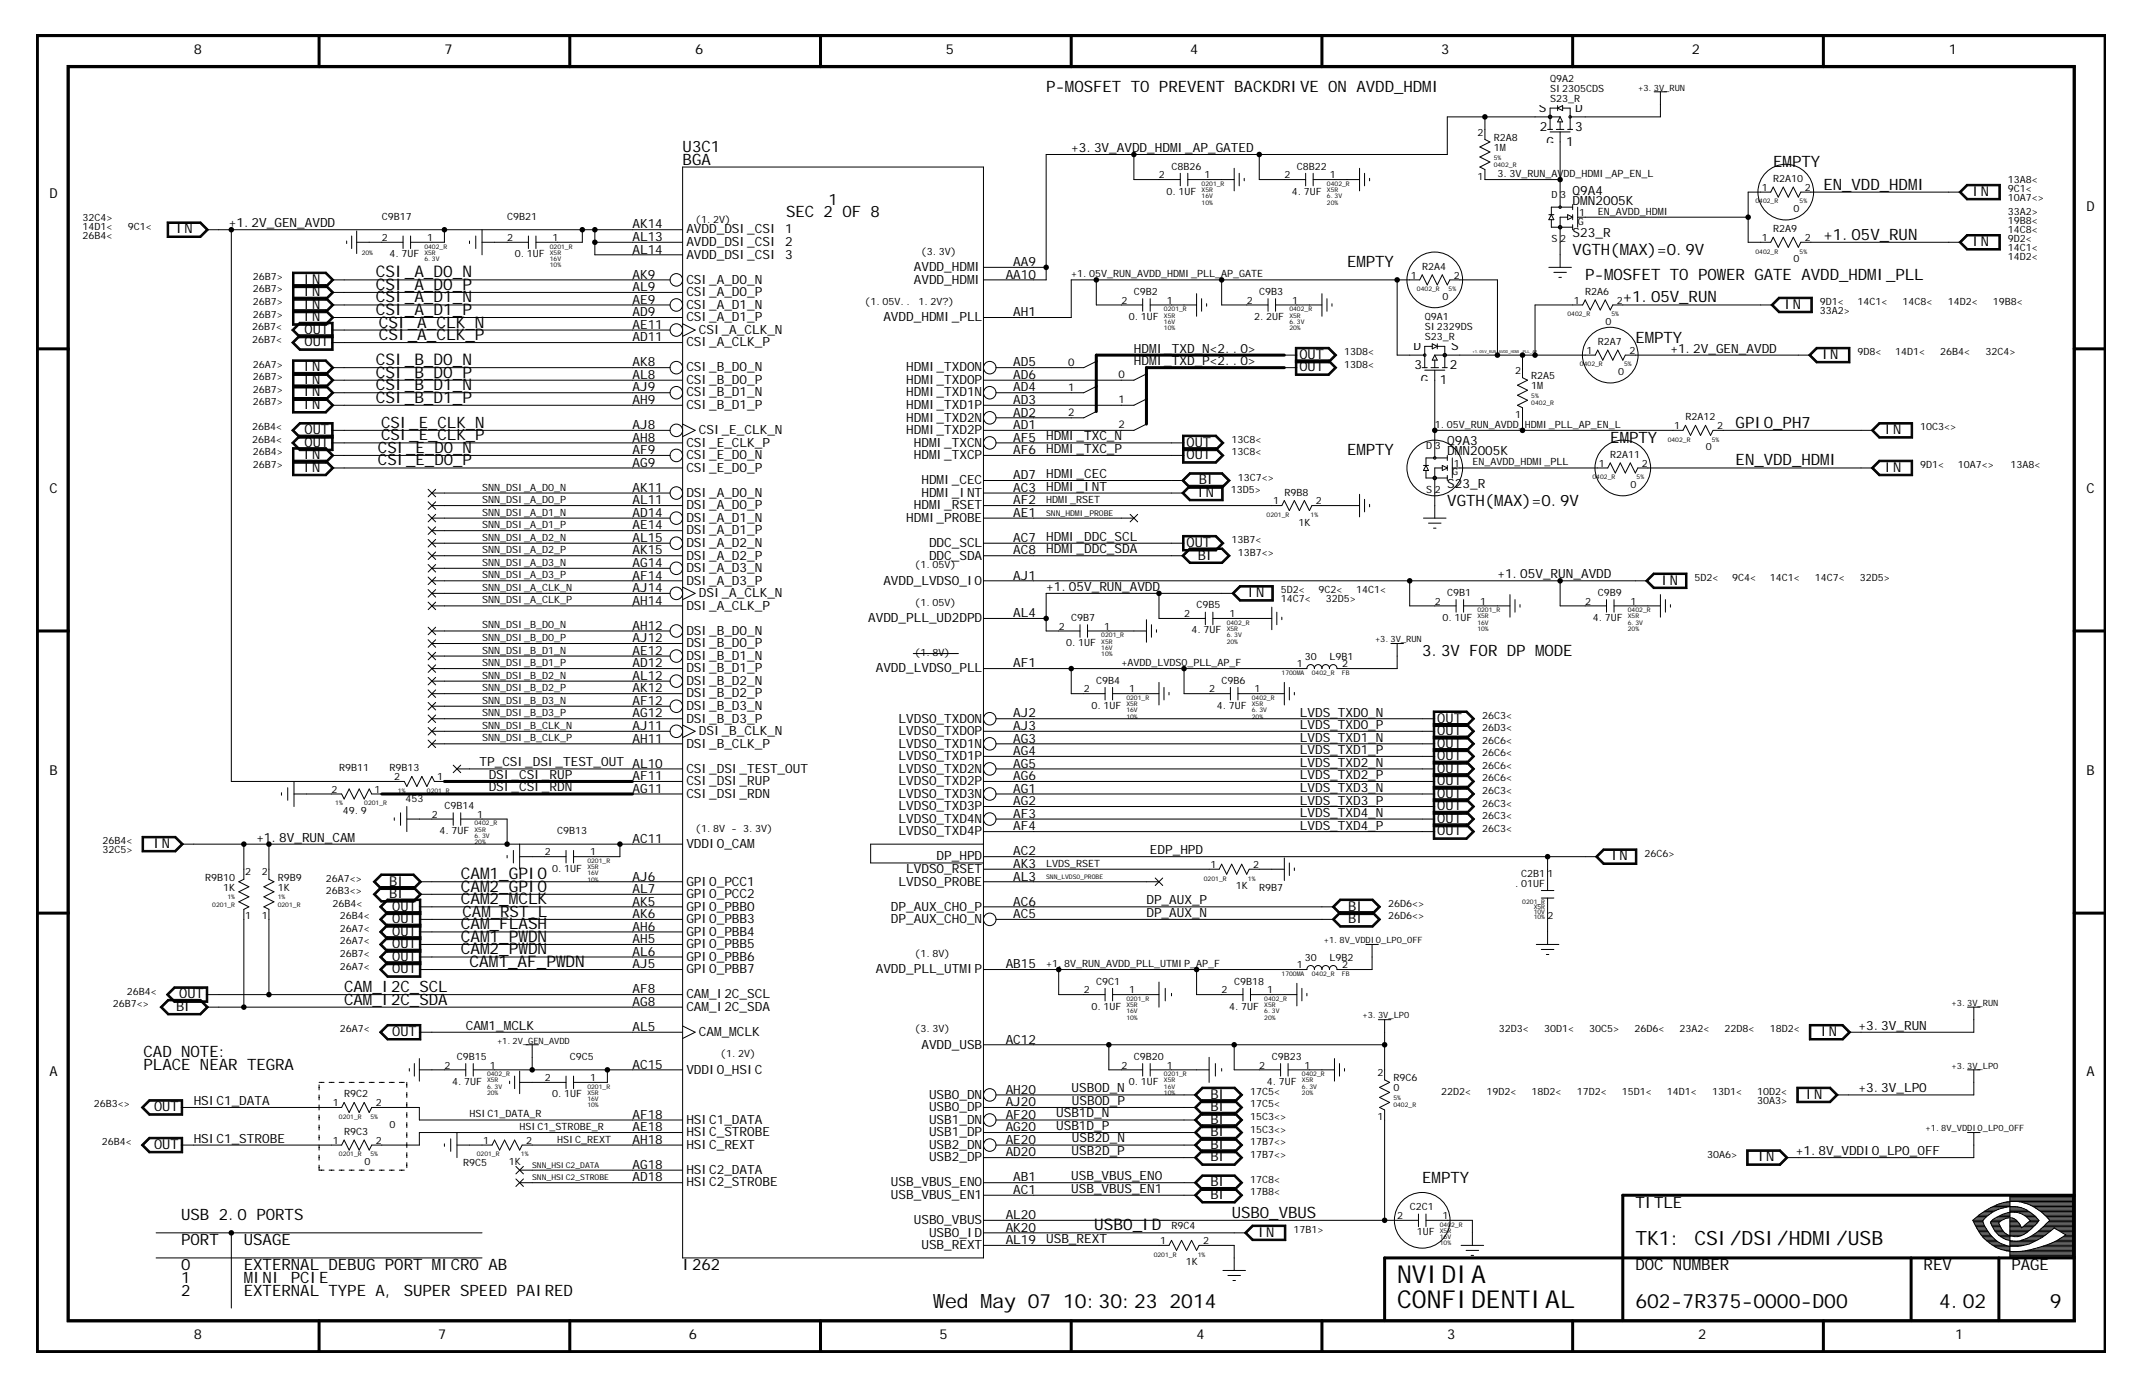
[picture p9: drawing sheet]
<svg xmlns="http://www.w3.org/2000/svg" width="432mm" height="279mm" viewBox="0 0 432 279" stroke-linecap="round" stroke-linejoin="round" font-family="sans-serif">
<defs><g id="words">
<g font-size="5">
<text x="281.5" y="263.5">CONFIDENTIAL</text>
<text x="281.5" y="258.5">NVIDIA</text>
</g>
<g font-size="4">
<text x="329.5" y="250.9">TK1: CSI/DSI/HDM</text>
<text x="367.6" y="250.9">I/USB</text>
<text x="188.1" y="263.5">W</text>
<text x="190.4" y="263.5">ed M</text>
<text x="200" y="263.5">ay 07 10:30:23 2014</text>
<text x="329.5" y="263.5">602-7R375-0000-D00</text>
<text x="390.7" y="263.5">4.02</text>
<text x="413" y="263.5">9</text>
</g>
<g font-size="3.2">
<text x="210.8" y="18.5">P-M</text>
<text x="216.5" y="18.5">OSFET TO PREVENT BACKDRIVE ON AVDD_HDM</text>
<text x="288.5" y="18.5">I</text>
<text x="137.5" y="30.6">U3C1</text>
<text x="137.5" y="33.1">BGA</text>
<text x="357.3" y="33.6">EM</text>
<text x="361.1" y="33.6">PTY</text>
<text x="166.9" y="41.2">1</text>
<text x="367.4" y="38.2">EN_VDD_HDM</text>
<text x="386.3" y="38.2">I</text>
<text x="158.4" y="43.8">SEC 2 OF 8</text>
<text x="271.4" y="53.9">EM</text>
<text x="275.2" y="53.9">PTY</text>
<text x="316.9" y="51.3">VGTH(M</text>
<text x="328.2" y="51.3">AX)=0.9V</text>
<text x="367.4" y="48.3">+1.05V_RUN</text>
<text x="75.8" y="58.4">CSI_A_D0_P</text>
<text x="75.8" y="55.9">CSI_A_D0_N</text>
<text x="319.4" y="56.4">P-M</text>
<text x="325.1" y="56.4">OSFET TO POW</text>
<text x="347.8" y="56.4">ER GATE AVDD_HDM</text>
<text x="378.1" y="56.4">I_PLL</text>
<text x="75.8" y="60.9">CSI_A_D1_N</text>
<text x="75.8" y="63.5">CSI_A_D1_P</text>
<text x="76.3" y="66">CSI_A_CLK_N</text>
<text x="327" y="60.9">+1.05V_RUN</text>
<text x="76.3" y="68.5">CSI_A_CLK_P</text>
<text x="329.5" y="69">EM</text>
<text x="333.3" y="69">PTY</text>
<text x="75.8" y="76.1">CSI_B_D0_P</text>
<text x="75.8" y="73.6">CSI_B_D0_N</text>
<text x="75.8" y="81.1">CSI_B_D1_P</text>
<text x="75.8" y="78.6">CSI_B_D1_N</text>
<text x="76.8" y="88.7">CSI_E_CLK_P</text>
<text x="76.8" y="86.2">CSI_E_CLK_N</text>
<text x="324.5" y="89.2">EM</text>
<text x="328.2" y="89.2">PTY</text>
<text x="349.7" y="86.2">GPIO_PH7</text>
<text x="76.2" y="93.8">CSI_E_D0_P</text>
<text x="76.2" y="91.2">CSI_E_D0_N</text>
<text x="271.4" y="91.7">EM</text>
<text x="275.2" y="91.7">PTY</text>
<text x="349.7" y="93.8">EN_VDD_HDM</text>
<text x="368.7" y="93.8">I</text>
<text x="291.6" y="101.8">VGTH(M</text>
<text x="303" y="101.8">AX)=0.9V</text>
<text x="286.6" y="132.2">3.3V FOR DP M</text>
<text x="311.2" y="132.2">ODE</text>
<text x="92.8" y="179.6">CAM</text>
<text x="92.8" y="177.1">CAM</text>
<text x="98.7" y="179.6">2_GPIO</text>
<text x="98.7" y="177.1">1_GPIO</text>
<text x="92.8" y="182.2">CAM</text>
<text x="93.2" y="184.7">CAM</text>
<text x="98.7" y="182.2">2_M</text>
<text x="98.9" y="184.7">_RST_L</text>
<text x="104.5" y="182.2">CLK</text>
<text x="92.8" y="189.7">CAM</text>
<text x="92.8" y="187.2">CAM</text>
<text x="98.7" y="189.7">1_PW</text>
<text x="98.7" y="187.2">_FLASH</text>
<text x="106.4" y="189.7">DN</text>
<text x="92.8" y="192.3">CAM</text>
<text x="94.6" y="194.8">CAM</text>
<text x="98.7" y="192.3">2_PW</text>
<text x="100.4" y="194.8">1_AF_PW</text>
<text x="106.4" y="192.3">DN</text>
<text x="114" y="194.8">DN</text>
<text x="69.3" y="202.4">CAM</text>
<text x="69.3" y="199.9">CAM</text>
<text x="75" y="202.4">_I2C_SDA</text>
<text x="75" y="199.9">_I2C_SCL</text>
<text x="28.9" y="215.5">PLACE NEAR TEGRA</text>
<text x="28.9" y="213">CAD NOTE:</text>
<text x="286.6" y="238.2">EM</text>
<text x="290.4" y="238.2">PTY</text>
<text x="36.5" y="245.8">USB 2.0 PORTS</text>
<text x="248.2" y="245.3">USB0_VBUS</text>
<text x="329.5" y="243.3">TITLE</text>
<text x="36.5" y="250.9">PORT</text>
<text x="49.1" y="250.9">USAGE</text>
<text x="220.5" y="247.8">USB0_ID</text>
<text x="36.5" y="255.9">0</text>
<text x="49.1" y="255.9">EXTERNAL DEBUG PORT M</text>
<text x="88.9" y="255.9">ICRO AB</text>
<text x="137.5" y="255.9">I262</text>
<text x="329.5" y="255.9">DOC NUM</text>
<text x="342.8" y="255.9">BER</text>
<text x="387.6" y="255.9">REV</text>
<text x="405.3" y="255.9">PAGE</text>
<text x="36.5" y="258.5">1</text>
<text x="36.5" y="261">2</text>
<text x="49.1" y="261">EXTERNAL TYPE A, SUPER SPEED PAIRED</text>
<text x="49.1" y="258.5">M</text>
<text x="51" y="258.5">INI PCIE</text>
</g>
<g font-size="2.8">
<text x="39" y="10.9">8</text>
<text x="89.6" y="10.9">7</text>
<text x="140.1" y="10.9">6</text>
<text x="190.6" y="10.9">5</text>
<text x="239.8" y="10.9">4</text>
<text x="290.4" y="10.9">3</text>
<text x="340.9" y="10.9">2</text>
<text x="392.7" y="10.9">1</text>
<text x="10" y="40">D</text>
<text x="397.5" y="39.5">IN</text>
<text x="35.5" y="47">IN</text>
<text x="420.4" y="42.5">D</text>
<text x="397.5" y="49.6">IN</text>
<text x="61.2" y="59.7">IN</text>
<text x="61.2" y="57.1">IN</text>
<text x="61.2" y="62.2">IN</text>
<text x="61.2" y="64.7">IN</text>
<text x="359.6" y="62.2">IN</text>
<text x="61.4" y="67.2">OUT</text>
<text x="61.4" y="69.8">OUT</text>
<text x="61.2" y="74.8">IN</text>
<text x="61.2" y="77.3">IN</text>
<text x="261.8" y="72.3">OUT</text>
<text x="261.8" y="74.8">OUT</text>
<text x="367.1" y="72.3">IN</text>
<text x="61.2" y="79.9">IN</text>
<text x="61.2" y="82.4">IN</text>
<text x="61.4" y="87.4">OUT</text>
<text x="61.4" y="90">OUT</text>
<text x="239.1" y="90">OUT</text>
<text x="379.8" y="87.4">IN</text>
<text x="61.2" y="92.5">IN</text>
<text x="61.2" y="95">IN</text>
<text x="239.1" y="92.5">OUT</text>
<text x="379.8" y="95">IN</text>
<text x="10" y="99.3">C</text>
<text x="241.3" y="100.1">IN</text>
<text x="241.6" y="97.6">BI</text>
<text x="420.4" y="99.3">C</text>
<text x="239.1" y="110.2">OUT</text>
<text x="241.4" y="112.7">BI</text>
<text x="334.8" y="117.8">IN</text>
<text x="251.4" y="120.3">IN</text>
<text x="289.6" y="145.5">OUT</text>
<text x="289.6" y="148.1">OUT</text>
<text x="289.6" y="150.6">OUT</text>
<text x="289.6" y="155.6">OUT</text>
<text x="289.6" y="153.1">OUT</text>
<text x="10" y="156.2">B</text>
<text x="289.6" y="158.2">OUT</text>
<text x="289.6" y="160.7">OUT</text>
<text x="420.4" y="156.2">B</text>
<text x="289.6" y="163.2">OUT</text>
<text x="289.6" y="165.8">OUT</text>
<text x="30.9" y="170.8">IN</text>
<text x="289.6" y="168.3">OUT</text>
<text x="324.7" y="173.3">IN</text>
<text x="78.4" y="178.4">BI</text>
<text x="78.4" y="180.9">BI</text>
<text x="79" y="183.4">OUT</text>
<text x="79" y="186">OUT</text>
<text x="271.7" y="183.4">BI</text>
<text x="271.7" y="186">BI</text>
<text x="79" y="188.5">OUT</text>
<text x="79" y="191">OUT</text>
<text x="79" y="193.5">OUT</text>
<text x="79" y="196.1">OUT</text>
<text x="35.5" y="203.6">BI</text>
<text x="36.1" y="201.1">OUT</text>
<text x="79" y="208.7">OUT</text>
<text x="366.9" y="208.7">IN</text>
<text x="10" y="216.8">A</text>
<text x="243.9" y="221.3">BI</text>
<text x="363.9" y="221.3">IN</text>
<text x="420.4" y="216.8">A</text>
<text x="31" y="223.8">OUT</text>
<text x="243.9" y="223.8">BI</text>
<text x="243.9" y="226.4">BI</text>
<text x="31" y="231.4">OUT</text>
<text x="243.9" y="228.9">BI</text>
<text x="243.9" y="231.4">BI</text>
<text x="243.9" y="234">BI</text>
<text x="354.2" y="234">IN</text>
<text x="243.9" y="239">BI</text>
<text x="243.9" y="241.5">BI</text>
<text x="253.5" y="249.1">IN</text>
<text x="39" y="269.8">8</text>
<text x="88.3" y="269.8">7</text>
<text x="138.8" y="269.8">6</text>
<text x="189.3" y="269.8">5</text>
<text x="241.1" y="269.8">4</text>
<text x="291.6" y="269.8">3</text>
<text x="342.1" y="269.8">2</text>
<text x="393.9" y="269.8">1</text>
</g>
<g font-size="2.6">
<text x="310" y="22.5">S</text>
<text x="317.4" y="22.5">D</text>
<text x="310.3" y="26.3">2</text>
<text x="311.6" y="29.4">G</text>
<text x="315.6" y="29.4">1</text>
<text x="317.4" y="26.3">3</text>
<text x="215.8" y="30.6">+3.3V_AVDD_HDM</text>
<text x="237.3" y="30.6">I_AP_GATED</text>
<text x="316.9" y="41.2">DM</text>
<text x="316.9" y="39.2">Q9A4</text>
<text x="319.9" y="41.2">N2005K</text>
<text x="46.1" y="45.8">+1.2V_GEN_AVDD</text>
<text x="127.4" y="46">AK14</text>
<text x="138.3" y="47">AVDD_DSI_CSI 1</text>
<text x="316.9" y="47.8">S23_R</text>
<text x="127.4" y="48.6">AL13</text>
<text x="127.4" y="51.1">AL14</text>
<text x="138.3" y="52.1">AVDD_DSI_CSI 3</text>
<text x="138.3" y="49.6">AVDD_DSI_CSI 2</text>
<text x="204.2" y="53.6">AA9</text>
<text x="127.4" y="58.7">AL9</text>
<text x="127.4" y="56.1">AK9</text>
<text x="138.3" y="57.1">CSI_A_D0_N</text>
<text x="138.3" y="59.7">CSI_A_D0_P</text>
<text x="184.1" y="57.1">AVDD_HDM</text>
<text x="184.1" y="54.6">AVDD_HDM</text>
<text x="196.4" y="57.1">I</text>
<text x="196.4" y="54.6">I</text>
<text x="202.6" y="56.1">AA10</text>
<text x="127.4" y="61.2">AE9</text>
<text x="127.4" y="63.7">AD9</text>
<text x="138.3" y="64.7">CSI_A_D1_P</text>
<text x="138.3" y="62.2">CSI_A_D1_N</text>
<text x="178" y="64.7">AVDD_HDM</text>
<text x="190.3" y="64.7">I_PLL</text>
<text x="204.2" y="63.7">AH1</text>
<text x="127.4" y="68.8">AD11</text>
<text x="127.4" y="66.2">AE11</text>
<text x="138.3" y="69.8">CSI_A_CLK_P</text>
<text x="140.8" y="67.2">CSI_A_CLK_N</text>
<text x="228.5" y="71">HDM</text>
<text x="233.1" y="71">I_TXD_N&lt;2..0&gt;</text>
<text x="284.8" y="70.5">D</text>
<text x="292.4" y="70.5">S</text>
<text x="336.6" y="71">+1.2V_GEN_AVDD</text>
<text x="127.4" y="76.3">AL8</text>
<text x="127.4" y="73.8">AK8</text>
<text x="138.3" y="74.8">CSI_B_D0_N</text>
<text x="138.3" y="77.3">CSI_B_D0_P</text>
<text x="182.6" y="74.8">HDM</text>
<text x="182.6" y="77.3">HDM</text>
<text x="187.2" y="74.8">I_TXD0N</text>
<text x="187.2" y="77.3">I_TXD0P</text>
<text x="204.2" y="73.8">AD5</text>
<text x="204.2" y="76.3">AD6</text>
<text x="228.5" y="73.6">HDM</text>
<text x="233.1" y="73.6">I_TXD_P&lt;2..0&gt;</text>
<text x="285" y="74.3">3</text>
<text x="286.3" y="77.3">G</text>
<text x="290.1" y="77.3">1</text>
<text x="292.1" y="74.3">2</text>
<text x="127.4" y="81.4">AH9</text>
<text x="127.4" y="78.9">AJ9</text>
<text x="138.3" y="79.9">CSI_B_D1_N</text>
<text x="138.3" y="82.4">CSI_B_D1_P</text>
<text x="182.6" y="82.4">HDM</text>
<text x="182.6" y="79.9">HDM</text>
<text x="187.2" y="82.4">I_TXD1P</text>
<text x="187.2" y="79.9">I_TXD1N</text>
<text x="204.2" y="78.9">AD4</text>
<text x="204.2" y="81.4">AD3</text>
<text x="204.2" y="83.9">AD2</text>
<text x="127.4" y="89">AH8</text>
<text x="127.4" y="86.4">AJ8</text>
<text x="138.3" y="90">CSI_E_CLK_P</text>
<text x="140.8" y="87.4">CSI_E_CLK_N</text>
<text x="182.6" y="87.4">HDM</text>
<text x="182.6" y="84.9">HDM</text>
<text x="184.1" y="90">HDM</text>
<text x="187.2" y="87.4">I_TXD2P</text>
<text x="187.2" y="84.9">I_TXD2N</text>
<text x="188.7" y="90">I_TXCN</text>
<text x="204.2" y="89">AF5 HDM</text>
<text x="204.2" y="86.4">AD1</text>
<text x="215.4" y="88.7">I_TXC_N</text>
<text x="291.6" y="89.7">Q9A3</text>
<text x="127.4" y="94">AG9</text>
<text x="127.4" y="91.5">AF9</text>
<text x="138.3" y="95">CSI_E_D0_P</text>
<text x="138.3" y="92.5">CSI_E_D0_N</text>
<text x="184.1" y="92.5">HDM</text>
<text x="188.7" y="92.5">I_TXCP</text>
<text x="204.2" y="91.5">AF6 HDM</text>
<text x="215.4" y="91.2">I_TXC_P</text>
<text x="291.6" y="91.7">DM</text>
<text x="294.7" y="91.7">N2005K</text>
<text x="127.4" y="101.6">AL11</text>
<text x="127.4" y="99.1">AK11</text>
<text x="138.3" y="100.1">DSI_A_D0_N</text>
<text x="185.7" y="100.1">HDM</text>
<text x="185.7" y="97.6">HDM</text>
<text x="190.3" y="100.1">I_INT</text>
<text x="190.3" y="97.6">I_CEC</text>
<text x="204.2" y="96.5">AD7 HDM</text>
<text x="204.2" y="101.6">AF2</text>
<text x="204.2" y="99.1">AC3 HDM</text>
<text x="215.4" y="98.8">I_INT</text>
<text x="215.4" y="96.3">I_CEC</text>
<text x="291.6" y="98.3">S23_R</text>
<text x="127.4" y="106.6">AE14</text>
<text x="127.4" y="104.1">AD14</text>
<text x="138.3" y="105.1">DSI_A_D1_N</text>
<text x="138.3" y="107.7">DSI_A_D1_P</text>
<text x="138.3" y="102.6">DSI_A_D0_P</text>
<text x="182.6" y="105.1">HDM</text>
<text x="184.1" y="102.6">HDM</text>
<text x="187.2" y="105.1">I_PROBE</text>
<text x="188.7" y="102.6">I_RSET</text>
<text x="204.2" y="104.1">AE1</text>
<text x="127.4" y="111.7">AK15</text>
<text x="127.4" y="109.2">AL15</text>
<text x="138.3" y="110.2">DSI_A_D2_N</text>
<text x="138.3" y="112.7">DSI_A_D2_P</text>
<text x="187.2" y="110.2">DDC_SCL</text>
<text x="187.2" y="112.7">DDC_SDA</text>
<text x="204.2" y="109.2">AC7 HDM</text>
<text x="204.2" y="111.7">AC8 HDM</text>
<text x="215.4" y="111.4">I_DDC_SDA</text>
<text x="215.4" y="108.9">I_DDC_SCL</text>
<text x="127.4" y="114.2">AG14</text>
<text x="127.4" y="116.7">AF14</text>
<text x="127.4" y="119.3">AJ14</text>
<text x="138.3" y="115.2">DSI_A_D3_N</text>
<text x="138.3" y="117.8">DSI_A_D3_P</text>
<text x="178" y="117.8">AVDD_LVDS0_IO</text>
<text x="204.2" y="116.7">AJ1</text>
<text x="210.8" y="119">+1.05V_RUN_AVDD</text>
<text x="301.7" y="116.5">+1.05V_RUN_AVDD</text>
<text x="127.4" y="121.8">AH14</text>
<text x="138.3" y="122.8">DSI_A_CLK_P</text>
<text x="140.8" y="120.3">DSI_A_CLK_N</text>
<text x="174.9" y="125.3">AVDD_PLL_UD2DPD</text>
<text x="204.2" y="124.3">AL4</text>
<text x="127.4" y="129.4">AJ12</text>
<text x="127.4" y="126.9">AH12</text>
<text x="127.4" y="131.9">AE12</text>
<text x="138.3" y="130.4">DSI_B_D0_P</text>
<text x="138.3" y="127.9">DSI_B_D0_N</text>
<text x="127.4" y="134.4">AD12</text>
<text x="127.4" y="137">AL12</text>
<text x="138.3" y="138">DSI_B_D2_N</text>
<text x="138.3" y="132.9">DSI_B_D1_N</text>
<text x="138.3" y="135.4">DSI_B_D1_P</text>
<text x="176.5" y="135.4">AVDD_LVDS0_PLL</text>
<text x="204.2" y="134.4">AF1</text>
<text x="127.4" y="139.5">AK12</text>
<text x="127.4" y="142">AF12</text>
<text x="138.3" y="143">DSI_B_D3_N</text>
<text x="138.3" y="140.5">DSI_B_D2_P</text>
<text x="127.4" y="149.6">AH11</text>
<text x="127.4" y="144.5">AG12</text>
<text x="127.4" y="147.1">AJ11</text>
<text x="138.3" y="145.5">DSI_B_D3_P</text>
<text x="140.8" y="148.1">DSI_B_CLK_N</text>
<text x="181.1" y="148.1">LVDS0_TXD0P</text>
<text x="181.1" y="145.5">LVDS0_TXD0N</text>
<text x="204.2" y="144.5">AJ2</text>
<text x="204.2" y="147.1">AJ3</text>
<text x="204.2" y="149.6">AG3</text>
<text x="261.9" y="146.9">LVDS_TXD0_P</text>
<text x="261.9" y="144.4">LVDS_TXD0_N</text>
<text x="261.9" y="149.4">LVDS_TXD1_N</text>
<text x="96.6" y="154.4">TP_CSI_DSI_TEST_OUT AL10</text>
<text x="138.3" y="155.6">CSI_DSI_TEST_OUT</text>
<text x="138.3" y="150.6">DSI_B_CLK_P</text>
<text x="181.1" y="155.6">LVDS0_TXD2N</text>
<text x="181.1" y="150.6">LVDS0_TXD1N</text>
<text x="181.1" y="153.1">LVDS0_TXD1P</text>
<text x="204.2" y="152.1">AG4</text>
<text x="204.2" y="154.6">AG5</text>
<text x="261.9" y="154.5">LVDS_TXD2_N</text>
<text x="261.9" y="152">LVDS_TXD1_P</text>
<text x="98.5" y="156.9">DSI_CSI_RUP</text>
<text x="98.5" y="159.4">DSI_CSI_RDN</text>
<text x="127.4" y="159.7">AG11</text>
<text x="127.4" y="157.2">AF11</text>
<text x="138.3" y="160.7">CSI_DSI_RDN</text>
<text x="138.3" y="158.2">CSI_DSI_RUP</text>
<text x="181.1" y="160.7">LVDS0_TXD3N</text>
<text x="181.1" y="158.2">LVDS0_TXD2P</text>
<text x="204.2" y="157.2">AG6</text>
<text x="204.2" y="159.7">AG1</text>
<text x="261.9" y="159.5">LVDS_TXD3_N</text>
<text x="261.9" y="157">LVDS_TXD2_P</text>
<text x="181.1" y="163.2">LVDS0_TXD3P</text>
<text x="181.1" y="165.8">LVDS0_TXD4N</text>
<text x="204.2" y="162.2">AG2</text>
<text x="204.2" y="164.7">AF3</text>
<text x="204.2" y="167.3">AF4</text>
<text x="261.9" y="162.1">LVDS_TXD3_P</text>
<text x="261.9" y="164.6">LVDS_TXD4_N</text>
<text x="261.9" y="167.1">LVDS_TXD4_P</text>
<text x="51.7" y="169.5">+1.8V_RUN_CAM</text>
<text x="127.4" y="169.8">AC11</text>
<text x="138.3" y="170.8">VDDIO_CAM</text>
<text x="181.1" y="168.3">LVDS0_TXD4P</text>
<text x="188.7" y="173.3">DP_HPD</text>
<text x="204.2" y="172.3">AC2</text>
<text x="231.7" y="172">EDP_HPD</text>
<text x="127.4" y="177.4">AJ6</text>
<text x="127.4" y="179.9">AL7</text>
<text x="138.3" y="178.4">GPIO_PCC1</text>
<text x="181.1" y="178.4">LVDS0_PROBE</text>
<text x="182.6" y="175.9">LVDS0_RSET</text>
<text x="204.2" y="177.4">AL3</text>
<text x="204.2" y="174.8">AK3</text>
<text x="127.4" y="182.4">AK5</text>
<text x="127.4" y="184.9">AK6</text>
<text x="138.3" y="186">GPIO_PBB3</text>
<text x="138.3" y="183.4">GPIO_PBB0</text>
<text x="138.3" y="180.9">GPIO_PCC2</text>
<text x="179.5" y="186">DP_AUX_CH0_N</text>
<text x="179.5" y="183.4">DP_AUX_CH0_P</text>
<text x="204.2" y="182.4">AC6</text>
<text x="204.2" y="184.9">AC5</text>
<text x="231" y="184.7">DP_AUX_N</text>
<text x="231" y="182.2">DP_AUX_P</text>
<text x="127.4" y="187.5">AH6</text>
<text x="127.4" y="190">AH5</text>
<text x="138.3" y="188.5">GPIO_PBB4</text>
<text x="138.3" y="191">GPIO_PBB5</text>
<text x="127.4" y="192.5">AL6</text>
<text x="127.4" y="195.1">AJ5</text>
<text x="138.3" y="196.1">GPIO_PBB7</text>
<text x="138.3" y="193.5">GPIO_PBB6</text>
<text x="176.5" y="196.1">AVDD_PLL_UTM</text>
<text x="194.8" y="196.1">IP</text>
<text x="202.6" y="195.1">AB15</text>
<text x="127.4" y="200.1">AF8</text>
<text x="127.4" y="202.6">AG8</text>
<text x="138.3" y="203.6">CAM</text>
<text x="138.3" y="201.1">CAM</text>
<text x="142.9" y="203.6">_I2C_SDA</text>
<text x="142.9" y="201.1">_I2C_SCL</text>
<text x="93.8" y="207.4">CAM</text>
<text x="98.4" y="207.4">1_M</text>
<text x="103" y="207.4">CLK</text>
<text x="127.4" y="207.7">AL5</text>
<text x="140.8" y="208.7">CAM CLK</text>
<text x="145.4" y="208.7">_M</text>
<text x="374.5" y="207.4">+3.3V_RUN</text>
<text x="127.4" y="215.3">AC15</text>
<text x="185.7" y="211.2">AVDD_USB</text>
<text x="202.6" y="210.2">AC12</text>
<text x="138.3" y="216.3">VDDIO_HSIC</text>
<text x="187.2" y="221.3">USB0_DN</text>
<text x="202.6" y="220.3">AH20</text>
<text x="215.9" y="220.1">USB0D_N</text>
<text x="374.5" y="220.1">+3.3V_LP0</text>
<text x="39" y="222.6">HSIC1_DATA</text>
<text x="127.4" y="225.4">AF18</text>
<text x="127.4" y="227.9">AE18</text>
<text x="138.3" y="226.4">HSIC1_DATA</text>
<text x="187.2" y="226.4">USB1_DN</text>
<text x="187.2" y="223.8">USB0_DP</text>
<text x="202.6" y="222.8">AJ20</text>
<text x="202.6" y="225.4">AF20</text>
<text x="202.6" y="227.9">AG20</text>
<text x="212.8" y="227.6">USB1D_P</text>
<text x="212.8" y="225.1">USB1D_N</text>
<text x="216" y="222.6">USB0D_P</text>
<text x="39" y="230.2">HSIC1_STROBE</text>
<text x="127.4" y="230.4">AH18</text>
<text x="138.3" y="228.9">HSIC_STROBE</text>
<text x="138.3" y="231.4">HSIC_REXT</text>
<text x="187.2" y="234">USB2_DP</text>
<text x="187.2" y="231.4">USB2_DN</text>
<text x="187.2" y="228.9">USB1_DP</text>
<text x="202.6" y="230.4">AE20</text>
<text x="202.6" y="232.9">AD20</text>
<text x="215.9" y="232.6">USB2D_P</text>
<text x="216" y="230.1">USB2D_N</text>
<text x="361.8" y="232.7">+1.8V_VDDIO_LP0_OFF</text>
<text x="127.4" y="235.5">AG18</text>
<text x="127.4" y="238">AD18</text>
<text x="138.3" y="236.5">HSIC2_DATA</text>
<text x="138.3" y="239">HSIC2_STROBE</text>
<text x="179.5" y="239">USB_VBUS_EN0</text>
<text x="204.2" y="238">AB1</text>
<text x="215.8" y="237.7">USB_VBUS_EN0</text>
<text x="179.5" y="241.5">USB_VBUS_EN1</text>
<text x="202.6" y="245.6">AL20</text>
<text x="204.2" y="240.5">AC1</text>
<text x="215.8" y="240.3">USB_VBUS_EN1</text>
<text x="184.1" y="246.6">USB0_VBUS</text>
<text x="185.7" y="251.6">USB_REXT</text>
<text x="187.2" y="249.1">USB0_ID</text>
<text x="202.6" y="248.1">AK20</text>
<text x="202.6" y="250.6">AL19 USB_REXT</text>
</g>
<g font-size="2.2">
<text x="215.2" y="73.7">0</text>
<text x="225.3" y="76.2">0</text>
<text x="215.2" y="78.7">1</text>
<text x="215.2" y="83.8">2</text>
<text x="225.3" y="81.2">1</text>
<text x="225.3" y="86.3">2</text>
</g>
<g font-size="2">
<text x="312.3" y="16.5">Q9A2</text>
<text x="312.3" y="18.5">SI2305CDS</text>
<text x="312.3" y="20.5">S23_R</text>
<text x="297.7" y="27.3">2</text>
<text x="301" y="28.3">R2A8</text>
<text x="233.5" y="35.9">2</text>
<text x="236.1" y="34.2">C8B26</text>
<text x="242.7" y="35.9">1</text>
<text x="258.8" y="35.9">2</text>
<text x="261.3" y="34.2">C8B22</text>
<text x="267.9" y="35.9">1</text>
<text x="301" y="30.4">1M</text>
<text x="301.7" y="35.7">3.3V_RUN_AVDD_HDM</text>
<text x="322.3" y="35.7">I_AP_EN_L</text>
<text x="235.1" y="39.2">0.1UF</text>
<text x="260.3" y="39.2">4.7UF</text>
<text x="297.7" y="36.2">1</text>
<text x="312.6" y="40">D3</text>
<text x="355" y="38.4">1</text>
<text x="357.3" y="36.7">R2A10</text>
<text x="363.7" y="38.4">2</text>
<text x="404.6" y="36.9">13A8&lt;</text>
<text x="404.6" y="40.5">10A7&lt;&gt;</text>
<text x="404.6" y="38.7">9C1&lt;</text>
<text x="16.7" y="44.5">32C4&gt;</text>
<text x="16.7" y="46.3">14D1&lt;</text>
<text x="25.7" y="46.3">9C1&lt;</text>
<text x="76.9" y="44.3">C9B17</text>
<text x="102.2" y="44.3">C9B21</text>
<text x="140.1" y="45">(1.2V)</text>
<text x="317.9" y="45.3">G</text>
<text x="318.2" y="43.5">1</text>
<text x="321.9" y="43.2">EN_AVDD_HDM</text>
<text x="335.2" y="43.2">I</text>
<text x="357.3" y="46.8">R2A9</text>
<text x="361.4" y="42.7">0</text>
<text x="404.6" y="43.3">33A2&gt;</text>
<text x="404.6" y="45.2">19B8&lt;</text>
<text x="404.6" y="47">14C8&lt;</text>
<text x="16.7" y="48.1">26B4&lt;</text>
<text x="76.9" y="48.6">2</text>
<text x="78.5" y="51.8">4.7UF</text>
<text x="86.1" y="48.6">1</text>
<text x="102.2" y="48.6">2</text>
<text x="103.7" y="51.8">0.1UF</text>
<text x="111.3" y="48.6">1</text>
<text x="185.5" y="51.3">(3.3V)</text>
<text x="312.6" y="48.8">S2</text>
<text x="355" y="48.6">1</text>
<text x="361.4" y="52.8">0</text>
<text x="363.7" y="48.6">2</text>
<text x="404.6" y="52.4">14D2&lt;</text>
<text x="404.6" y="50.6">14C1&lt;</text>
<text x="404.6" y="48.8">9D2&lt;</text>
<text x="51" y="58.9">26B7&gt;</text>
<text x="51" y="56.4">26B7&gt;</text>
<text x="215.8" y="55.9">+1.05V_RUN_AVDD_HDM</text>
<text x="228.5" y="59.4">C9B2</text>
<text x="238.8" y="55.9">I_PLL_AP_GATE</text>
<text x="253.7" y="59.4">C9B3</text>
<text x="284.3" y="56.1">1</text>
<text x="286.6" y="54.4">R2A4</text>
<text x="292.9" y="56.1">2</text>
<text x="319.4" y="59.4">R2A6</text>
<text x="51" y="61.4">26B7&gt;</text>
<text x="51" y="64">26B7&gt;</text>
<text x="174.2" y="61.4">(1.05V.. 1.2V?)</text>
<text x="225.9" y="61.2">2</text>
<text x="227.5" y="64.5">0.1UF</text>
<text x="235.1" y="61.2">1</text>
<text x="251.2" y="61.2">2</text>
<text x="252.7" y="64.5">2.2UF</text>
<text x="260.4" y="61.2">1</text>
<text x="287.1" y="64.5">Q9A1</text>
<text x="290.7" y="60.4">0</text>
<text x="317.1" y="61.2">1</text>
<text x="323.5" y="65.5">0</text>
<text x="325.8" y="61.2">2</text>
<text x="366.7" y="61.4">9D1&lt;</text>
<text x="366.7" y="63.3">33A2&gt;</text>
<text x="374.3" y="61.4">14C1&lt;</text>
<text x="383.4" y="61.4">14C8&lt;</text>
<text x="392.5" y="61.4">14D2&lt;</text>
<text x="401.5" y="61.4">19B8&lt;</text>
<text x="50.8" y="69">26B7&lt;</text>
<text x="50.8" y="66.5">26B7&lt;</text>
<text x="270.9" y="71.5">13D8&lt;</text>
<text x="287.1" y="66.5">SI2329DS</text>
<text x="287.1" y="68.5">S23_R</text>
<text x="319.7" y="71.3">1</text>
<text x="321.9" y="69.5">R2A7</text>
<text x="328.3" y="71.3">2</text>
<text x="374.3" y="71.5">9D8&lt;</text>
<text x="381.8" y="71.5">14D1&lt;</text>
<text x="390.9" y="71.5">26B4&lt;</text>
<text x="400" y="71.5">32C4&gt;</text>
<text x="51" y="74.1">26A7&gt;</text>
<text x="51" y="76.6">26B7&gt;</text>
<text x="270.9" y="74.1">13D8&lt;</text>
<text x="305.3" y="75.3">2</text>
<text x="308.5" y="76.3">R2A5</text>
<text x="326" y="75.6">0</text>
<text x="51" y="81.6">26B7&gt;</text>
<text x="51" y="79.1">26B7&gt;</text>
<text x="308.5" y="78.4">1M</text>
<text x="50.8" y="86.7">26B4&lt;</text>
<text x="50.8" y="89.2">26B4&lt;</text>
<text x="248.1" y="89.2">13C8&lt;</text>
<text x="289.1" y="86.2">1.05V_RUN_AVDD_HDM</text>
<text x="305.3" y="84.2">1</text>
<text x="310.9" y="86.2">I_PLL_AP_EN_L</text>
<text x="337.3" y="86.4">1</text>
<text x="339.6" y="84.7">R2A12</text>
<text x="346" y="86.4">2</text>
<text x="386.9" y="86.7">10C3&lt;&gt;</text>
<text x="51" y="94.3">26B7&gt;</text>
<text x="51" y="91.7">26B4&gt;</text>
<text x="248.1" y="91.7">13C8&lt;</text>
<text x="287.4" y="90.5">D3</text>
<text x="292.6" y="95.8">G</text>
<text x="292.9" y="94">1</text>
<text x="296.7" y="93.8">EN_AVDD_HDM</text>
<text x="310" y="93.8">I_PLL</text>
<text x="322.2" y="94">1</text>
<text x="324.5" y="92.2">R2A11</text>
<text x="330.8" y="94">2</text>
<text x="343.7" y="90.7">0</text>
<text x="386.9" y="94.3">9D1&lt;</text>
<text x="394.5" y="94.3">10A7&lt;&gt;</text>
<text x="405.1" y="94.3">13A8&lt;</text>
<text x="97.1" y="98.8">SNN_DSI_A_D0_N</text>
<text x="97.1" y="101.3">SNN_DSI_A_D0_P</text>
<text x="210.8" y="101.3">HDM</text>
<text x="214.4" y="101.3">I_RSET</text>
<text x="248" y="99.3">13D5&gt;</text>
<text x="249.4" y="96.8">13C7&lt;&gt;</text>
<text x="256.5" y="101.6">1</text>
<text x="258.8" y="99.8">R9B8</text>
<text x="265.2" y="101.6">2</text>
<text x="287.4" y="99.3">S2</text>
<text x="328.6" y="98.3">0</text>
<text x="97.1" y="103.9">SNN_DSI_A_D1_N</text>
<text x="97.1" y="106.4">SNN_DSI_A_D1_P</text>
<text x="261.7" y="105.9">1K</text>
<text x="97.1" y="108.9">SNN_DSI_A_D2_N</text>
<text x="97.1" y="114">SNN_DSI_A_D3_N</text>
<text x="97.1" y="111.4">SNN_DSI_A_D2_P</text>
<text x="248.1" y="109.4">13B7&lt;</text>
<text x="249.4" y="112">13B7&lt;&gt;</text>
<text x="97.1" y="116.5">SNN_DSI_A_D3_P</text>
<text x="97.1" y="119">SNN_DSI_A_CLK_N</text>
<text x="184.3" y="114.5">(1.05V)</text>
<text x="258.1" y="119.5">5D2&lt;</text>
<text x="265.7" y="119.5">9C2&lt;</text>
<text x="273.2" y="119.5">14C1&lt;</text>
<text x="341.4" y="117">5D2&lt;</text>
<text x="349" y="117">9C4&lt;</text>
<text x="356.6" y="117">14C1&lt;</text>
<text x="365.7" y="117">14C7&lt;</text>
<text x="374.8" y="117">32D5&gt;</text>
<text x="97.1" y="121.5">SNN_DSI_A_CLK_P</text>
<text x="184.3" y="122.1">(1.05V)</text>
<text x="215.8" y="125.1">C9B7</text>
<text x="238.6" y="124.3">2</text>
<text x="241.1" y="122.6">C9B5</text>
<text x="247.7" y="124.3">1</text>
<text x="258.1" y="121.3">14C7&lt;</text>
<text x="267.2" y="121.3">32D5&gt;</text>
<text x="289.1" y="121.8">2</text>
<text x="290.6" y="125.1">0.1UF</text>
<text x="291.6" y="120">C9B1</text>
<text x="298.2" y="121.8">1</text>
<text x="319.4" y="121.8">2</text>
<text x="320.9" y="125.1">4.7UF</text>
<text x="321.9" y="120">C9B9</text>
<text x="328.6" y="121.8">1</text>
<text x="97.1" y="126.6">SNN_DSI_B_D0_N</text>
<text x="97.1" y="129.1">SNN_DSI_B_D0_P</text>
<text x="97.1" y="131.7">SNN_DSI_B_D1_N</text>
<text x="213.3" y="126.9">2</text>
<text x="214.8" y="130.1">0.1UF</text>
<text x="222.5" y="126.9">1</text>
<text x="240.1" y="127.6">4.7UF</text>
<text x="97.1" y="136.7">SNN_DSI_B_D2_N</text>
<text x="97.1" y="134.2">SNN_DSI_B_D1_P</text>
<text x="184.3" y="132.2">(1.8V)</text>
<text x="220.9" y="137.7">C9B4</text>
<text x="225.9" y="134.2">+AVDD_LVDS0_PLL_AP_F</text>
<text x="246.2" y="137.7">C9B6</text>
<text x="261.3" y="134.4">1</text>
<text x="262.9" y="132.9">30</text>
<text x="267.9" y="132.9">L9B1</text>
<text x="270.5" y="134.4">2</text>
<text x="97.1" y="141.8">SNN_DSI_B_D3_N</text>
<text x="97.1" y="139.2">SNN_DSI_B_D2_P</text>
<text x="218.4" y="139.5">2</text>
<text x="219.9" y="142.8">0.1UF</text>
<text x="227.5" y="139.5">1</text>
<text x="243.6" y="139.5">2</text>
<text x="245.2" y="142.8">4.7UF</text>
<text x="252.8" y="139.5">1</text>
<text x="97.1" y="146.8">SNN_DSI_B_CLK_N</text>
<text x="97.1" y="144.3">SNN_DSI_B_D3_P</text>
<text x="97.1" y="149.3">SNN_DSI_B_CLK_P</text>
<text x="298.6" y="149.8">26C6&lt;</text>
<text x="298.6" y="144.8">26C3&lt;</text>
<text x="298.6" y="147.3">26D3&lt;</text>
<text x="68.3" y="155.4">R9B11</text>
<text x="78.5" y="155.4">R9B13</text>
<text x="298.6" y="152.4">26C6&lt;</text>
<text x="298.6" y="154.9">26C6&lt;</text>
<text x="66.8" y="159.7">2</text>
<text x="75.5" y="159.7">1</text>
<text x="79.4" y="157.2">2</text>
<text x="81.7" y="161.5">453</text>
<text x="88.1" y="157.2">1</text>
<text x="298.6" y="157.4">26C6&lt;</text>
<text x="298.6" y="159.9">26C3&lt;</text>
<text x="69.1" y="164">49.9</text>
<text x="87" y="164.7">2</text>
<text x="89.6" y="163">C9B14</text>
<text x="96.2" y="164.7">1</text>
<text x="140.1" y="167.5">(1.8V - 3.3V)</text>
<text x="298.6" y="162.5">26C3&lt;</text>
<text x="298.6" y="165">26C3&lt;</text>
<text x="298.6" y="167.5">26C3&lt;</text>
<text x="20.6" y="171.9">32C5&gt;</text>
<text x="20.6" y="170">26B4&lt;</text>
<text x="88.6" y="168">4.7UF</text>
<text x="109.8" y="172.3">2</text>
<text x="112.3" y="168">C9B13</text>
<text x="118.9" y="172.3">1</text>
<text x="331.3" y="172.6">26C6&gt;</text>
<text x="41.3" y="177.4">R9B10</text>
<text x="44.9" y="179.4">1K</text>
<text x="49.4" y="176.4">2</text>
<text x="52.7" y="176.4">2</text>
<text x="56" y="177.4">R9B9</text>
<text x="56" y="179.4">1K</text>
<text x="65.7" y="177.6">26A7&lt;&gt;</text>
<text x="111.3" y="175.6">0.1UF</text>
<text x="210.8" y="174.6">LVDS_RSET</text>
<text x="243.9" y="174.8">1</text>
<text x="249" y="179.1">1K</text>
<text x="252.5" y="174.8">2</text>
<text x="253.7" y="179.4">R9B7</text>
<text x="305.3" y="178.6">.01UF</text>
<text x="306.5" y="176.6">C2B1</text>
<text x="311.8" y="176.6">1</text>
<text x="49.4" y="185.2">1</text>
<text x="52.7" y="185.2">1</text>
<text x="65.7" y="180.1">26B3&lt;&gt;</text>
<text x="67" y="182.7">26B4&lt;</text>
<text x="68.5" y="185.2">26B4&lt;</text>
<text x="279.7" y="185.2">26D6&lt;&gt;</text>
<text x="279.7" y="182.7">26D6&lt;&gt;</text>
<text x="311.8" y="185.2">2</text>
<text x="68.5" y="190.3">26A7&lt;</text>
<text x="68.5" y="187.7">26A7&lt;</text>
<text x="68.5" y="192.8">26B7&lt;</text>
<text x="68.5" y="195.3">26A7&lt;</text>
<text x="184.3" y="192.8">(1.8V)</text>
<text x="210.8" y="194.8">+1.8V_RUN_AVDD_PLL_UTM</text>
<text x="237.4" y="194.8">IP_AP_F</text>
<text x="261.3" y="195.1">1</text>
<text x="262.9" y="193.5">30</text>
<text x="267.9" y="193.5">L9B2</text>
<text x="270.5" y="195.1">2</text>
<text x="22.7" y="202.9">26B7&lt;&gt;</text>
<text x="25.5" y="200.4">26B4&lt;</text>
<text x="218.4" y="200.1">2</text>
<text x="219.9" y="203.4">0.1UF</text>
<text x="220.9" y="198.3">C9C1</text>
<text x="227.5" y="200.1">1</text>
<text x="246.2" y="200.1">2</text>
<text x="247.7" y="203.4">4.7UF</text>
<text x="248.7" y="198.3">C9B18</text>
<text x="255.3" y="200.1">1</text>
<text x="68.5" y="207.9">26A7&lt;</text>
<text x="184.3" y="207.9">(3.3V)</text>
<text x="302" y="207.9">32D3&lt;</text>
<text x="311.1" y="207.9">30D1&lt;</text>
<text x="320.2" y="207.9">30C5&gt;</text>
<text x="329.3" y="207.9">26D6&lt;</text>
<text x="338.4" y="207.9">23A2&lt;</text>
<text x="347.5" y="207.9">22D8&lt;</text>
<text x="356.6" y="207.9">18D2&lt;</text>
<text x="89.6" y="215.3">2</text>
<text x="92.1" y="213.5">C9B15</text>
<text x="98.7" y="215.3">1</text>
<text x="114.8" y="213.5">C9C5</text>
<text x="145.1" y="213">(1.2V)</text>
<text x="225.9" y="215.3">2</text>
<text x="228.5" y="213.5">C9B20</text>
<text x="235.1" y="215.3">1</text>
<text x="253.7" y="215.3">2</text>
<text x="256.3" y="213.5">C9B23</text>
<text x="262.9" y="215.3">1</text>
<text x="69.3" y="221.1">R9C2</text>
<text x="91.1" y="218.5">4.7UF</text>
<text x="109.8" y="217.8">2</text>
<text x="111.3" y="221.1">0.1UF</text>
<text x="118.9" y="217.8">1</text>
<text x="227.5" y="218.5">0.1UF</text>
<text x="251.9" y="220.6">17C5&lt;</text>
<text x="255.3" y="218.5">4.7UF</text>
<text x="277.5" y="216.8">2</text>
<text x="280.8" y="217.8">R9C6</text>
<text x="280.8" y="219.8">0</text>
<text x="290.4" y="220.6">22D2&lt;</text>
<text x="299.5" y="220.6">19D2&lt;</text>
<text x="308.6" y="220.6">18D2&lt;</text>
<text x="317.7" y="220.6">17D2&lt;</text>
<text x="326.8" y="220.6">15D1&lt;</text>
<text x="335.9" y="220.6">14D1&lt;</text>
<text x="345" y="220.6">13D1&lt;</text>
<text x="354.1" y="220.6">10D2&lt;</text>
<text x="18.9" y="223.1">26B3&lt;&gt;</text>
<text x="67.1" y="222.8">1</text>
<text x="75.7" y="222.8">2</text>
<text x="78.5" y="227.1">0</text>
<text x="94.6" y="225.1">HSIC1_DATA_R</text>
<text x="104.7" y="227.6">HSIC1_STROBE_R</text>
<text x="251.9" y="225.6">15C3&lt;&gt;</text>
<text x="251.9" y="223.1">17C5&lt;</text>
<text x="277.5" y="225.6">1</text>
<text x="354.1" y="222.4">30A3&gt;</text>
<text x="20.5" y="230.7">26B4&lt;</text>
<text x="67.1" y="230.4">1</text>
<text x="69.3" y="228.6">R9C3</text>
<text x="75.7" y="230.4">2</text>
<text x="97.4" y="230.4">1</text>
<text x="106" y="230.4">2</text>
<text x="112.3" y="230.2">HSIC_REXT</text>
<text x="251.9" y="233.2">17B7&lt;&gt;</text>
<text x="251.9" y="230.7">17B7&lt;&gt;</text>
<text x="251.9" y="228.1">15C3&lt;&gt;</text>
<text x="344" y="233.2">30A6&gt;</text>
<text x="73.4" y="234.7">0</text>
<text x="93.3" y="235">R9C5</text>
<text x="102.5" y="234.7">1K</text>
<text x="251.9" y="238.2">17C8&lt;</text>
<text x="251.9" y="240.8">17B8&lt;</text>
<text x="281.5" y="245.6">2</text>
<text x="284" y="243.8">C2C1</text>
<text x="290.7" y="245.6">1</text>
<text x="233.8" y="250.6">1</text>
<text x="236.1" y="247.6">R9C4</text>
<text x="242.4" y="250.6">2</text>
<text x="260.6" y="248.3">17B1&gt;</text>
<text x="285.5" y="248.9">1UF</text>
<text x="238.9" y="254.9">1K</text>
</g>
<g font-size="1.7">
<text x="330.1" y="18.2">+3.3V_RUN</text>
<text x="277.1" y="129.4">+3.3V_RUN</text>
<text x="266.8" y="190">+1.8V_VDDIO_LP0_OFF</text>
<text x="393.2" y="202.6">+3.3V_RUN</text>
<text x="274.5" y="205.2">+3.3V_LP0</text>
<text x="100.1" y="210.2">+1.2V_GEN_AVDD</text>
<text x="393.2" y="215.3">+3.3V_LP0</text>
<text x="388" y="227.9">+1.8V_VDDIO_LP0_OFF</text>
</g>
<g font-size="1.6">
<text x="210.8" y="103.9">SNN_HDM</text>
<text x="217.6" y="103.9">I_PROBE</text>
<text x="107.2" y="235.2">SNN_HSIC2_DATA</text>
<text x="107.2" y="237.7">SNN_HSIC2_STROBE</text>
</g>
<g font-size="1.3">
<text x="301" y="33.6">0402_R</text>
<text x="301" y="32.1">5%</text>
<text x="242.1" y="38.7">X5R</text>
<text x="242.1" y="37.4">0201_R</text>
<text x="242.1" y="40">16V</text>
<text x="242.1" y="41.2">10%</text>
<text x="267.4" y="40">6.3V</text>
<text x="267.4" y="37.4">0402_R</text>
<text x="267.4" y="41.2">20%</text>
<text x="267.4" y="38.7">X5R</text>
<text x="353.7" y="41">0402_R</text>
<text x="362.6" y="41">5%</text>
<text x="72.9" y="51.3">20%</text>
<text x="85.5" y="50.1">0402_R</text>
<text x="85.5" y="52.6">6.3V</text>
<text x="85.5" y="51.3">X5R</text>
<text x="110.8" y="50.1">0201_R</text>
<text x="110.8" y="53.9">10%</text>
<text x="110.8" y="51.3">X5R</text>
<text x="110.8" y="52.6">16V</text>
<text x="353.7" y="51.1">0402_R</text>
<text x="362.6" y="51.1">5%</text>
<text x="285.5" y="58.7">0402_R</text>
<text x="291.9" y="58.7">5%</text>
<text x="234.5" y="62.7">0201_R</text>
<text x="234.5" y="64">X5R</text>
<text x="234.5" y="65.2">16V</text>
<text x="259.8" y="62.7">0402_R</text>
<text x="259.8" y="65.2">6.3V</text>
<text x="259.8" y="64">X5R</text>
<text x="315.8" y="63.7">0402_R</text>
<text x="324.7" y="63.7">5%</text>
<text x="234.5" y="66.5">10%</text>
<text x="259.8" y="66.5">20%</text>
<text x="318.3" y="73.8">0402_R</text>
<text x="327.2" y="73.8">5%</text>
<text x="308.5" y="81.6">0402_R</text>
<text x="308.5" y="80.1">5%</text>
<text x="336" y="89">0402_R</text>
<text x="344.9" y="89">5%</text>
<text x="320.9" y="96.5">0402_R</text>
<text x="329.8" y="96.5">5%</text>
<text x="255.2" y="104.1">0201_R</text>
<text x="264.1" y="104.1">1%</text>
<text x="247.2" y="125.8">0402_R</text>
<text x="297.7" y="123.3">0201_R</text>
<text x="297.7" y="124.6">X5R</text>
<text x="297.7" y="125.8">16V</text>
<text x="328" y="123.3">0402_R</text>
<text x="328" y="125.8">6.3V</text>
<text x="328" y="124.6">X5R</text>
<text x="221.9" y="128.4">0201_R</text>
<text x="221.9" y="129.6">X5R</text>
<text x="221.9" y="130.9">16V</text>
<text x="247.2" y="128.4">6.3V</text>
<text x="247.2" y="129.6">20%</text>
<text x="247.2" y="127.1">X5R</text>
<text x="297.7" y="127.1">10%</text>
<text x="328" y="127.1">20%</text>
<text x="221.9" y="132.2">10%</text>
<text x="258.2" y="135.9">1700M</text>
<text x="262.1" y="135.9">A</text>
<text x="264.3" y="135.9">0402_R</text>
<text x="270.4" y="135.9">FB</text>
<text x="227" y="141">0201_R</text>
<text x="227" y="142.3">X5R</text>
<text x="227" y="143.5">16V</text>
<text x="252.2" y="141">0402_R</text>
<text x="252.2" y="142.3">X5R</text>
<text x="252.2" y="143.5">6.3V</text>
<text x="227" y="144.8">10%</text>
<text x="252.2" y="144.8">20%</text>
<text x="80.2" y="159.7">1%</text>
<text x="86" y="159.7">0201_R</text>
<text x="67.6" y="162.2">1%</text>
<text x="73.4" y="162.2">0201_R</text>
<text x="95.6" y="167.5">X5R</text>
<text x="95.6" y="166.3">0402_R</text>
<text x="95.6" y="170">20%</text>
<text x="95.6" y="168.8">6.3V</text>
<text x="118.3" y="173.8">0201_R</text>
<text x="118.3" y="175.1">X5R</text>
<text x="118.3" y="176.4">16V</text>
<text x="118.3" y="177.6">10%</text>
<text x="210.8" y="177.1">SNN_LVDS0_PROBE</text>
<text x="242.6" y="177.4">0201_R</text>
<text x="251.5" y="177.4">1%</text>
<text x="42.8" y="182.7">0201_R</text>
<text x="45.8" y="181.2">1%</text>
<text x="56" y="182.7">0201_R</text>
<text x="56" y="181.2">1%</text>
<text x="306.7" y="182.2">0201_R</text>
<text x="309" y="183.2">X5R</text>
<text x="309" y="185.2">10%</text>
<text x="309" y="184.2">10V</text>
<text x="258.2" y="196.6">1700M</text>
<text x="262.1" y="196.6">A</text>
<text x="264.3" y="196.6">0402_R</text>
<text x="270.4" y="196.6">FB</text>
<text x="227" y="201.6">0201_R</text>
<text x="227" y="202.9">X5R</text>
<text x="254.7" y="201.6">0402_R</text>
<text x="254.7" y="202.9">X5R</text>
<text x="227" y="204.1">16V</text>
<text x="227" y="205.4">10%</text>
<text x="254.7" y="205.4">20%</text>
<text x="254.7" y="204.1">6.3V</text>
<text x="98.1" y="216.8">0402_R</text>
<text x="98.1" y="220.6">20%</text>
<text x="98.1" y="218">X5R</text>
<text x="98.1" y="219.3">6.3V</text>
<text x="118.3" y="219.3">0201_R</text>
<text x="118.3" y="220.6">X5R</text>
<text x="118.3" y="221.8">16V</text>
<text x="234.5" y="216.8">0201_R</text>
<text x="234.5" y="219.3">16V</text>
<text x="234.5" y="218">X5R</text>
<text x="234.5" y="220.6">10%</text>
<text x="262.3" y="216.8">0402_R</text>
<text x="262.3" y="220.6">20%</text>
<text x="262.3" y="218">X5R</text>
<text x="262.3" y="219.3">6.3V</text>
<text x="280.8" y="221.6">5%</text>
<text x="68.3" y="225.4">0201_R</text>
<text x="74.6" y="225.4">5%</text>
<text x="118.3" y="223.1">10%</text>
<text x="280.8" y="223.1">0402_R</text>
<text x="68.3" y="232.9">0201_R</text>
<text x="74.6" y="232.9">5%</text>
<text x="96.1" y="232.9">0201_R</text>
<text x="105" y="232.9">1%</text>
<text x="290.1" y="250.9">10%</text>
<text x="290.1" y="249.6">16V</text>
<text x="290.1" y="248.3">X5R</text>
<text x="290.1" y="247.1">0402_R</text>
<text x="232.5" y="253.1">0201_R</text>
<text x="241.4" y="253.1">1%</text>
</g>
<g font-size=".8">
<text x="296.7" y="71">+1.05V_RUN_AVDD_HDM</text>
<text x="305.9" y="71">I_PLL_AP</text>
</g>
</g></defs>
<g fill="none" stroke="#000" stroke-width=".2">
<path d="M7.7 7.4h416.3zM7.7 7.4v264.7zM13.5 13.2h404.7zM13.5 13.2v253.1zM333.3 18.5h2.5zM334.6 18.5v2.5zM418.2 13.2v253.1zM424 7.4v264.7zM137.5 33.6h60.7zM137.5 33.6v219.8zM198.2 33.6v219.8zM210.8 31.1h17.7z"/>
<path d="M210.8 31.1v22.8zM228.5 31.1h25.2zM228.5 36.2h5zM228.5 31.1v5.1zM233.5 36.2h4.3zM237.8 34.9v2.5zM239.3 34.9v2.5zM239.3 36.2h4.3zM243.6 36.2h2.6zM246.2 36.2h2.5zM248.7 33.9v4.5zM249.7 34.9v2.5z"/>
<path d="M250.7 35.9v.5zM253.7 31.1h37.9zM253.7 36.2h5.1zM253.7 31.1v5.1zM258.8 36.2h4.3zM263.1 34.9v2.5zM264.6 34.9v2.5zM264.6 36.2h4.3zM268.9 36.2h2.5zM271.4 36.2h2.5zM273.9 33.9v4.5zM275 34.9v2.5z"/>
<path d="M276 35.9v.5zM291.6 23.5h7.6zM291.6 23.5v7.6zM298.2 29.6l2 1zM298.2 29.6l2-1zM298.2 31.6l2-1zM298.2 31.6l2 1zM298.2 33.6l1 .6zM298.2 33.6l2-1zM299.2 36.2h15.2zM299.2 23.5h10.1zM299.2 23.5v2.6z"/>
<path d="M299.2 26.1v2zM299.2 28.1l1 .5zM299.2 34.2v2zM309.3 23.5h5.1zM311.8 26.1h1zM312.3 26.6h4.1zM312.3 21.8h1.5zM312.3 21.8v4.3zM313.6 26.1h1.5zM313.8 24.6h1.1zM313.8 21.8l1.1-.5zM313.8 21.8l1.1 .5z"/>
<path d="M313.8 21.3v1zM314.4 24.6v1.5zM314.4 26.6v2zM314.4 23.5l-.6 1.1zM314.4 23.5l.5 1.1zM314.4 28.6v7.6zM314.4 36.2v2.5zM314.4 38.7v3zM314.9 21.3v1zM314.9 21.8h1.5zM315.9 26.1h1zM316.4 23.5h3z"/>
<path d="M316.4 21.8v4.3zM319.4 23.5h15.2zM334.6 21v2.5zM352.2 38.7h2.6zM352.2 38.7v5.1zM354.8 38.7h2zM357.3 37.7l1 2zM357.3 37.7l-.5 1zM359.3 37.7l1 2zM359.3 37.7l-1 2zM361.3 37.7l-1 2zM361.3 37.7l1 2z"/>
<path d="M362.9 38.7l-.6 1zM362.9 38.7h2zM364.9 38.7h27.8zM392.7 38.7h2.5zM394.7 38.7l1.6-1.6zM394.7 38.7l1.6 1.6zM394.9 38.7l1.4-1.5zM394.9 38.7l1.4 1.5zM395 38.7l1.4-1.4zM395 38.7l1.4 1.4zM395.2 38.7l1.2 1.3zM396.3 37.1h6.8z"/>
<path d="M396.3 37.2h6.7zM396.4 37.3h6.5zM396.4 37.4h6.4zM396.4 40h6.4zM396.4 37.4l-1.2 1.3zM402.8 37.4v2.6zM402.9 37.3v2.8zM403 37.2v3zM403.1 37.1v3.2zM33.7 44.7h6.7zM33.7 44.7v3.1zM33.7 47.8h6.7z"/>
<path d="M33.8 44.8h6.6zM33.8 44.8v2.9zM33.8 47.7h6.6zM33.9 44.9h6.4zM33.9 44.9v2.7zM33.9 47.6h6.4zM34 45h6.3zM34 45v2.5zM34 47.5h6.3zM40.3 45l1.3 1.3zM40.3 47.5l1.3-1.2zM40.3 44.9l1.4 1.4z"/>
<path d="M40.3 47.6l1.4-1.3zM40.4 44.8l1.5 1.5zM40.4 47.7l1.5-1.4zM40.4 44.7l1.6 1.6zM40.4 47.8l1.6-1.5zM41.6 46.3h2.5zM44.1 46.3h2.5zM46.6 46.3h43zM46.6 46.3v111.1zM58.9 57.3h6.8zM58.9 57.3v3.2zM58.9 54.8h6.8z"/>
<path d="M58.9 54.8v3.1zM58.9 57.9h6.8zM58.9 59.9h6.8zM58.9 59.9v3.1zM59 57.4h6.7zM59 57.4v3zM59 54.9h6.7zM59 54.9v2.9zM59 57.8h6.7zM59 60h6.7zM59 60v2.9zM59.1 57.5h6.5z"/>
<path d="M59.1 57.5v2.8zM59.1 55h6.5zM59.1 55v2.7zM59.1 57.7h6.5zM59.2 57.6h6.4zM59.2 57.6v2.6zM59.2 55.1h6.4zM59.2 55.1v2.5zM65.6 57.6l1.2 1.3zM65.6 55.1l1.2 1.3zM65.6 57.6l1.2-1.2zM65.6 57.5l1.4 1.4z"/>
<path d="M65.6 55l1.4 1.4zM65.7 57.4l1.4 1.5zM65.7 54.9l1.4 1.5zM65.7 57.8l1.4-1.4zM65.7 60l1.4 1.4zM65.7 57.3l1.6 1.6zM65.7 54.8l1.6 1.6zM65.7 57.9l1.6-1.5zM65.7 59.9l1.6 1.5zM66.8 58.9h2.5zM66.8 56.4h2.5zM67 58.9l-1.4 1.4z"/>
<path d="M67 56.4l-1.4 1.3zM69.3 58.9h58.1zM69.3 56.4h58.1zM69.8 48.6v.5zM70.9 47.5v2.6zM71.9 46.5v4.6zM71.9 48.8h2.5zM74.4 48.8h2.5zM76.9 48.8h4.3zM81.2 47.5v2.6zM82.7 47.5v2.6zM82.7 48.8h4.3z"/>
<path d="M87 48.8h2.6zM89.6 46.3h27.7zM89.6 46.3v2.5zM94.6 48.6v.5zM95.9 47.5v2.6zM97.1 48.8h2.6zM97.1 46.3v5zM99.7 48.8h2.5zM102.2 48.8h4.3zM106.5 47.5v2.6zM108 47.5v2.6zM108 48.8h4.3z"/>
<path d="M112.3 48.8h5zM117.3 46.3h2.6zM117.3 46.3v2.5zM119.9 46.3h7.5zM119.9 46.3v2.5zM119.9 51.3h7.5zM119.9 48.8h7.5zM119.9 48.8v2.5zM127.4 51.3h10.1zM127.4 48.8h10.1zM127.4 46.3h10.1zM127.4 56.4h7.6z"/>
<path d="M127.4 58.9h10.1zM198.2 56.4h10.1zM198.2 53.9h10.1zM208.3 53.9h2.5zM208.3 56.4h2.5zM210.8 53.9v2.5zM215.8 56.4h5.1zM215.8 56.4v7.6zM220.9 56.4h25.3zM220.9 56.4v5zM241.1 59.2v4.5zM246.2 56.4h35.3z"/>
<path d="M246.2 56.4v5zM266.4 59.2v4.5zM281.5 56.4h2.5zM281.5 56.4v15.1zM284 56.4h2.1zM286.6 55.4l1 2zM286.6 55.4l-.5 1zM288.6 55.4l1 2zM288.6 55.4l-1 2zM290.6 55.4l-1 2zM290.6 55.4l1 2zM292.1 56.4l-.5 1z"/>
<path d="M292.1 56.4h2zM294.1 56.4h7.6zM301.7 56.4v15.1zM312.1 53.9h4.5zM312.1 43.2h1zM312.1 44.3h1zM312.6 41.7v1.5zM312.6 43.2l-.5 1.1zM312.6 43.2l.5 1.1zM312.6 44.3v1.5zM312.6 41.7h4.3zM312.6 45.8h4.3z"/>
<path d="M313.1 54.9h2.5zM314.1 55.9h.5zM314.4 51.3v2.6zM314.4 48.8v2.5zM314.4 43.8v5zM314.4 43.8h1.5zM315.9 43.2v1.1zM315.9 43.2l1 .6zM315.9 44.3l1-.5zM316.9 45.3v1zM316.9 41.2v1zM316.9 43.2v1.1z"/>
<path d="M317.9 41.7v4.1zM317.9 43.8h1.5zM319.4 43.8h32.8zM352.2 43.8v5zM352.2 48.8h2.6zM354.8 48.8h2zM357.3 47.8l1 2zM357.3 47.8l-.5 1zM358.4 59.9h6.8zM358.5 60h6.6zM359.3 47.8l1 2zM359.3 47.8l-1 2z"/>
<path d="M361.3 47.8l-1 2zM361.3 47.8l1 2zM362.9 48.8l-.6 1zM362.9 48.8h2zM364.9 48.8h27.8zM365.1 60v2.9zM365.2 59.9v3.1zM392.7 48.8h2.5zM394.7 48.8l1.6-1.6zM394.7 48.8l1.6 1.6zM394.9 48.8l1.4-1.5zM394.9 48.8l1.4 1.5z"/>
<path d="M395 48.8l1.4-1.4zM395 48.8l1.4 1.4zM395.2 48.8l1.2 1.3zM396.3 40.3h6.8zM396.3 47.2h6.8zM396.3 50.4h6.8zM396.3 40.2h6.7zM396.3 47.3h6.7zM396.3 50.3h6.7zM396.4 40.1h6.5zM396.4 47.4h6.5zM396.4 50.2h6.5z"/>
<path d="M396.4 47.5h6.4zM396.4 50.1h6.4zM396.4 47.5l-1.2 1.3zM402.8 47.5v2.6zM402.9 47.4v2.8zM403 47.3v3zM403.1 47.2v3.2zM58.8 66.5l1.6 1.6zM58.8 66.5l1.6-1.6zM58.8 69l1.6 1.6zM58.8 69l1.6-1.6zM58.9 66.5l1.5-1.5z"/>
<path d="M58.9 66.5l1.5 1.4zM58.9 69l1.5-1.5zM58.9 69l1.5 1.5zM58.9 60.5h6.8zM58.9 63h6.8zM58.9 62.4h6.8zM58.9 62.4v3.1zM58.9 65.5h6.8zM58.9 72.5h6.8zM58.9 72.5v3.1zM58.9 75.6h6.8zM58.9 75h6.8z"/>
<path d="M58.9 75v3.2zM58.9 78.2h6.8zM58.9 77.5h6.8zM58.9 77.5v3.2zM59 60.4h6.7zM59 62.9h6.7zM59 62.5h6.7zM59 62.5v2.9zM59 65.4h6.7zM59 72.6h6.7zM59 72.6v2.9zM59 75.5h6.7z"/>
<path d="M59 75.1h6.7zM59 75.1v3zM59 78.1h6.7zM59 77.6h6.7zM59 77.6v3zM59.1 66.5l1.4-1.4zM59.1 66.5l1.4 1.3zM59.1 69l1.4-1.4zM59.1 69l1.4 1.4zM59.1 60.3h6.5zM59.1 60.1h6.5zM59.1 60.1v2.7z"/>
<path d="M59.1 62.8h6.5zM59.1 62.6h6.5zM59.1 62.6v2.7zM59.1 65.3h6.5zM59.1 72.7h6.5zM59.1 72.7v2.7zM59.1 75.4h6.5zM59.1 75.2h6.5zM59.1 75.2v2.8zM59.1 78h6.5zM59.1 77.7h6.5zM59.1 77.7v2.8z"/>
<path d="M59.2 66.5l1.3-1.3zM59.2 66.5l1.3 1.2zM59.2 69l1.3-1.3zM59.2 69l1.3 1.3zM59.2 60.2h6.4zM59.2 60.2v2.5zM59.2 62.7h6.4zM59.2 62.7v2.5zM59.2 65.2h6.4zM59.2 72.8h6.4zM59.2 72.8v2.5zM59.2 75.3h6.4z"/>
<path d="M59.2 75.3v2.6zM59.2 77.9h6.4zM59.2 77.9v2.5zM60.4 64.9h6.7zM60.4 68.1h6.7zM60.4 67.4h6.7zM60.4 70.6h6.7zM60.4 65h6.6zM60.4 67.9h6.6zM60.4 67.5h6.6zM60.4 70.5h6.6zM60.5 65.1h6.4z"/>
<path d="M60.5 67.8h6.4zM60.5 67.6h6.4zM60.5 70.4h6.4zM60.5 65.2h6.3zM60.5 67.7h6.3zM60.5 70.3h6.3zM65.6 60.2l1.2-1.3zM65.6 60.2l1.2 1.2zM65.6 62.7l1.2-1.3zM65.6 62.7l1.2 1.3zM65.6 65.2l1.2-1.2zM65.6 72.8l1.2 1.3z"/>
<path d="M65.6 75.3l1.2-1.2zM65.6 75.3l1.2 1.3zM65.6 77.9l1.2-1.3zM65.6 77.9l1.2 1.2zM65.6 60.1l1.4 1.3zM65.6 62.8l1.4-1.4zM65.6 62.6l1.4 1.4zM65.6 65.3l1.4-1.3zM65.6 72.7l1.4 1.4zM65.6 75.2l1.4 1.4zM65.6 78l1.4-1.4zM65.6 77.7l1.4 1.4z"/>
<path d="M65.7 60.4l1.4-1.5zM65.7 62.9l1.4-1.5zM65.7 62.5l1.4 1.5zM65.7 65.4l1.4-1.4zM65.7 72.6l1.4 1.5zM65.7 75.5l1.4-1.4zM65.7 75.1l1.4 1.5zM65.7 77.6l1.4 1.5zM65.7 60.5l1.6-1.6zM65.7 63l1.6-1.6zM65.7 62.4l1.6 1.6zM65.7 65.5l1.6-1.5z"/>
<path d="M65.7 72.5l1.6 1.6zM65.7 75.6l1.6-1.5zM65.7 75l1.6 1.6zM65.7 78.2l1.6-1.6zM65.7 77.5l1.6 1.6zM66.8 65.2v2.5zM66.8 66.5h2.5zM66.8 67.7v2.6zM66.8 69h2.5zM66.8 61.4h2.5zM66.8 64h2.5zM66.8 74.1h2.5z"/>
<path d="M66.8 76.6h2.5zM66.8 79.1h2.5zM66.9 65.1v2.7zM66.9 67.6v2.8zM67 74.1l-1.4 1.3zM67 79.1l-1.4 1.4zM67 65v2.9zM67 67.5v3zM67.1 64.9v3.2zM67.1 67.4v3.2zM67.1 76.6l-1.4 1.5zM69.3 79.1h58.1z"/>
<path d="M69.3 76.6h58.1zM69.3 74.1h58.1zM69.3 64h58.1zM69.3 61.4h58.1zM69.3 69h58.1zM69.3 66.5h58.1zM127.4 64h10.1zM127.4 69h10.1zM127.4 76.6h10.1zM127.4 61.4h7.6zM127.4 66.5h7.6zM127.4 74.1h7.6z"/>
<path d="M127.4 79.1h7.6zM137.5 65.2l2.6 1.3zM137.5 67.7l2.6-1.2zM198.2 76.6h10.1zM198.2 64h10.1zM200.7 74.1h7.6zM200.7 79.1h7.6zM208.3 76.6h17.6zM208.3 74.1h7.5zM208.3 64h7.5zM208.3 79.1h7.5zM215.8 74.1h2.6z"/>
<path d="M215.8 79.1h2.6zM218.4 74.1l2.5-1.3zM218.4 79.1l2.5-1.2zM220.9 61.4h5zM225.9 61.4h4.3zM225.9 76.6h2.6zM228.5 76.6l2.5-1.3zM230.2 60.2v2.5zM231.8 60.2v2.5zM231.8 61.4h4.3zM236.1 61.4h2.5zM238.6 61.4h2.5z"/>
<path d="M242.1 60.2v2.5zM243.1 61.2v.5zM246.2 61.4h5zM251.2 61.4h4.3zM255.5 60.2v2.5zM257 60.2v2.5zM257 61.4h4.3zM258.8 71.5h2.5zM258.8 74.1h2.5zM261 70h6.8zM261 73.1h6.8zM261 70v3.1z"/>
<path d="M261 72.5h6.8zM261 75.6h6.8zM261 72.5v3.1zM261.1 70.1h6.6zM261.1 73h6.6zM261.1 70.1v2.9zM261.1 72.6h6.6zM261.1 75.5h6.6zM261.1 72.6v2.9zM261.2 70.2h6.5zM261.2 72.9h6.5zM261.2 70.2v2.7z"/>
<path d="M261.2 72.7h6.5zM261.2 75.4h6.5zM261.2 72.7v2.7zM261.3 70.3v2.5zM261.3 70.3h6.3zM261.3 72.8h6.3zM261.3 72.8v2.5zM261.3 75.3h6.3zM261.3 61.4h2.5zM263.8 61.4h2.6zM267.4 60.2v2.5zM267.6 70.3l1.3 1.2z"/>
<path d="M267.6 72.8l1.3-1.3zM267.6 72.8l1.3 1.3zM267.6 75.3l1.3-1.2zM267.7 70.2l1.3 1.3zM267.7 72.9l1.3-1.4zM267.7 72.7l1.3 1.4zM267.7 75.4l1.3-1.3zM267.7 70.1l1.5 1.4zM267.7 73l1.5-1.5zM267.7 72.6l1.5 1.5zM267.8 73.1l1.5-1.6zM267.8 70l1.5 1.5z"/>
<path d="M267.8 75.6l1.5-1.5zM267.8 72.5l1.5 1.6zM268.4 61.2v.5zM269.2 74.1l-1.5 1.4zM281.5 71.5h2.5zM284 71.5h3.1zM286.6 74.1h1zM287.1 74.6h4zM287.1 69.8h1.5zM287.1 69.8v4.3zM288.3 74.1h1.6zM288.6 72.5h1z"/>
<path d="M288.6 69.3l1 .5zM288.6 70.3l1-.5zM288.6 69.3v1zM289.1 71.5h5zM289.1 72.5v1.6zM289.1 74.6v2zM289.1 71.5l.5 1zM289.1 71.5l-.5 1zM289.1 76.6v10.1zM289.6 69.3v1zM289.6 69.8h1.5zM290.6 74.1h1z"/>
<path d="M291.1 69.8v4.3zM294.1 71.5h7.6zM301.7 71.5h5.1zM305.8 77.6l2 1zM305.8 77.6l2-1zM305.8 79.6l2-1zM305.8 79.6l2 1zM306.8 74.1v2zM306.8 76.1l1 .5zM306.8 71.5h2.5zM306.8 71.5v2.6zM309.3 61.4h7.6z"/>
<path d="M309.3 61.4v10.1zM309.3 71.5h10.1zM316.9 61.4h2zM319.4 71.5h2zM319.4 60.4l1 2zM319.4 60.4l-.5 1zM321.4 60.4l1 2zM321.4 60.4l-1 2zM321.9 70.5l1 2zM321.9 70.5l-.5 1zM323.4 60.4l-1 2zM323.4 60.4l1.1 2z"/>
<path d="M324 70.5l1 2zM324 70.5l-1.1 2zM325 61.4l-.5 1zM325 61.4h2zM326 70.5l-1 2zM326 70.5l1 2zM327 61.4h27.8zM327.5 71.5l-.5 1zM327.5 71.5h2zM329.5 71.5h32.8zM354.8 61.4h2.5zM356.8 61.4l1.6-1.5z"/>
<path d="M356.8 61.4l1.6 1.6zM357 61.4l1.5-1.4zM357 61.4l1.5 1.5zM357.1 61.4l1.4-1.3zM357.1 61.4l1.4 1.4zM357.3 61.4l1.3 1.3zM358.4 63h6.8zM358.5 62.9h6.6zM358.5 60.1h6.5zM358.5 62.8h6.5zM358.6 60.2h6.3zM358.6 62.7h6.3z"/>
<path d="M358.6 60.2l-1.3 1.2zM362.3 71.5h2.6zM364.4 71.5l1.6-1.5zM364.4 71.5l1.6 1.6zM364.6 71.5l1.4-1.4zM364.6 71.5l1.4 1.5zM364.7 71.5l1.4-1.3zM364.7 71.5l1.4 1.4zM364.9 71.5l1.2-1.2zM364.9 71.5l1.2 1.3zM364.9 60.2v2.5zM365 60.1v2.7z"/>
<path d="M366 70h6.8zM366 73.1h6.8zM366 70.1h6.7zM366 73h6.7zM366.1 70.2h6.5zM366.1 72.9h6.5zM366.1 70.3h6.3zM366.1 72.8h6.3zM372.4 70.3v2.5zM372.6 70.2v2.7zM372.7 70.1v2.9zM372.8 70v3.1z"/>
<path d="M58.8 86.7l1.6 1.6zM58.8 86.7l1.6-1.6zM58.8 89.2l1.6 1.6zM58.8 89.2l1.6-1.5zM58.9 86.7l1.5-1.5zM58.9 86.7l1.5 1.5zM58.9 89.2l1.5-1.4zM58.9 89.2l1.5 1.5zM58.9 80.7h6.8zM58.9 80.1h6.8zM58.9 80.1v3.1zM58.9 83.2h6.8z"/>
<path d="M58.9 90.2h6.8zM58.9 90.2v3.1zM58.9 93.3h6.8zM58.9 92.7h6.8zM58.9 92.7v3.1zM58.9 95.8h6.8zM59 80.6h6.7zM59 80.2h6.7zM59 80.2v2.9zM59 83.1h6.7zM59 90.3h6.7zM59 90.3v2.9z"/>
<path d="M59 93.2h6.7zM59 92.8h6.7zM59 92.8v2.9zM59 95.7h6.7zM59.1 86.7l1.4-1.4zM59.1 86.7l1.4 1.4zM59.1 89.2l1.4-1.3zM59.1 89.2l1.4 1.4zM59.1 80.5h6.5zM59.1 80.3h6.5zM59.1 80.3v2.7zM59.1 83h6.5z"/>
<path d="M59.1 90.4h6.5zM59.1 90.4v2.7zM59.1 93.1h6.5zM59.1 92.9h6.5zM59.1 92.9v2.7zM59.1 95.6h6.5zM59.2 86.7l1.3-1.3zM59.2 86.7l1.3 1.3zM59.2 89.2l1.3-1.2zM59.2 89.2l1.3 1.3zM59.2 80.4h6.4zM59.2 80.4v2.5z"/>
<path d="M59.2 82.9h6.4zM59.2 90.5h6.4zM59.2 90.5v2.5zM59.2 93h6.4zM59.2 93v2.5zM59.2 95.5h6.4zM60.4 85.1h6.7zM60.4 88.3h6.7zM60.4 87.7h6.7zM60.4 90.8h6.7zM60.4 85.2h6.6zM60.4 88.2h6.6z"/>
<path d="M60.4 87.8h6.6zM60.4 90.7h6.6zM60.5 85.3h6.4zM60.5 88.1h6.4zM60.5 87.9h6.4zM60.5 90.6h6.4zM60.5 85.4h6.3zM60.5 88h6.3zM60.5 90.5h6.3zM65.6 80.4l1.2-1.3zM65.6 80.4l1.2 1.2zM65.6 82.9l1.2-1.3z"/>
<path d="M65.6 90.5l1.2 1.2zM65.6 93l1.2-1.3zM65.6 93l1.2 1.3zM65.6 95.5l1.2-1.2zM65.6 80.3l1.4 1.3zM65.6 90.4l1.4 1.3zM65.6 92.9l1.4 1.4zM65.6 95.6l1.4-1.3zM65.7 80.6l1.4-1.5zM65.7 80.2l1.4 1.4zM65.7 83.1l1.4-1.5zM65.7 90.3l1.4 1.4z"/>
<path d="M65.7 93.2l1.4-1.5zM65.7 92.8l1.4 1.5zM65.7 80.7l1.6-1.6zM65.7 80.1l1.6 1.5zM65.7 83.2l1.6-1.6zM65.7 90.2l1.6 1.5zM65.7 93.3l1.6-1.6zM65.7 92.7l1.6 1.6zM65.7 95.8l1.6-1.5zM66.8 85.4v2.6zM66.8 86.7h2.5zM66.8 88v2.5z"/>
<path d="M66.8 89.2h2.5zM66.8 81.6h2.5zM66.8 91.7h2.5zM66.8 94.3h2.5zM66.9 85.3v2.8zM66.9 87.9v2.7zM67 81.6l-1.4 1.4zM67 91.7l-1.4 1.4zM67 85.2v3zM67 87.8v2.9zM67.1 85.1v3.2zM67.1 87.7v3.1z"/>
<path d="M67.1 94.3l-1.4 1.4zM69.3 94.3h58.1zM69.3 91.7h58.1zM69.3 89.2h58.1zM69.3 86.7h58.1zM69.3 81.6h58.1zM86.3 98.6l1.5 1.5zM87 99.3h2.6zM89.6 99.3h37.8zM127.4 81.6h10.1zM127.4 94.3h10.1zM127.4 89.2h10.1z"/>
<path d="M127.4 99.3h7.6zM127.4 86.7h7.6zM127.4 91.7h7.6zM137.5 85.4l2.6 1.3zM137.5 88l2.6-1.3zM198.2 81.6h10.1zM198.2 86.7h10.1zM198.2 96.8h10.1zM198.2 91.7h10.1zM198.2 99.3h10.1zM200.7 84.2h7.6zM200.7 89.2h7.6z"/>
<path d="M208.3 99.3h27.8zM208.3 89.2h27.8zM208.3 96.8h27.8zM208.3 91.7h27.8zM208.3 86.7h17.6zM208.3 81.6h17.6zM208.3 84.2h7.5zM215.8 84.2h2.6zM218.4 84.2l2.5-1.3zM225.9 81.6h2.6zM225.9 86.7h2.6zM228.5 81.6l2.5-1.2z"/>
<path d="M228.5 86.7l2.5-1.3zM236.1 96.8h2.5zM236.1 89.2h2.5zM236.1 91.7h2.5zM236.1 99.3h2.5zM238.1 96.8l1.6 1.6zM238.1 96.8l1.6-1.6zM238.1 99.3l1.6-1.5zM238.1 99.3l1.6 1.6zM238.3 96.8l1.4 1.5zM238.3 96.8l1.4-1.5zM238.3 87.7h6.7z"/>
<path d="M238.3 90.8h6.7zM238.3 87.7v3.1zM238.3 90.2h6.7zM238.3 93.3h6.7zM238.3 90.2v3.1zM238.3 99.3l1.4-1.4zM238.3 99.3l1.4 1.5zM238.4 87.8h6.6zM238.4 90.7h6.6zM238.4 87.8v2.9zM238.4 90.3h6.6zM238.4 93.2h6.6z"/>
<path d="M238.4 90.3v2.9zM238.4 96.8l1.4 1.4zM238.4 96.8l1.4-1.4zM238.4 99.3l1.4-1.3zM238.4 99.3l1.4 1.4zM238.5 87.9h6.4zM238.5 90.6h6.4zM238.5 87.9v2.7zM238.5 90.4h6.4zM238.5 93.1h6.4zM238.5 90.4v2.7zM238.6 96.8l1.2 1.3z"/>
<path d="M238.6 96.8l1.2-1.3zM238.6 88v2.5zM238.6 88h6.3zM238.6 90.5h6.3zM238.6 90.5v2.5zM238.6 93h6.3zM238.6 99.3l1.2-1.2zM238.6 99.3l1.2 1.3zM239.7 95.2h6.6zM239.7 98.4h6.6zM239.7 97.8h6.8zM239.7 95.3h6.6z"/>
<path d="M239.7 98.3h6.6zM239.7 97.9h6.7zM239.8 95.4h6.4zM239.8 98.2h6.4zM239.8 98h6.5zM239.8 95.5h6.4zM239.8 98.1h6.4zM244.9 88l1.3 1.2zM244.9 90.5l1.3-1.3zM244.9 90.5l1.3 1.2zM244.9 93l1.3-1.3zM244.9 87.9l1.4 1.3z"/>
<path d="M244.9 90.4l1.4 1.3zM244.9 93.1l1.4-1.4zM245 87.8l1.5 1.4zM245 90.7l1.5-1.5zM245 90.3l1.5 1.4zM245 93.2l1.5-1.5zM245 90.8l1.6-1.6zM245 87.7l1.6 1.5zM245 93.3l1.6-1.6zM245 90.2l1.6 1.5zM246.2 95.5l1.2 1.3zM246.2 98.1v2.5z"/>
<path d="M246.2 95.4l1.4 1.4zM246.2 98.2l1.4-1.4zM246.3 95.3l1.4 1.5zM246.3 98.3l1.4-1.5zM246.3 98v2.7zM246.3 95.2l1.6 1.6zM246.3 98.4l1.6-1.6zM246.3 89.2l-1.4 1.4zM246.4 97.9v2.9zM246.5 97.8v3.1zM247.4 96.8l-1.2 1.3zM273.9 99.6v4.5z"/>
<path d="M286.8 93.8h1zM286.8 94.8h1zM287.3 92.2v1.6zM287.3 93.8l-.5 1zM287.3 93.8l.5 1zM287.3 94.8v1.5zM287.3 92.2h4.3zM287.3 96.3h4.3zM289.1 86.7h17.7zM289.1 86.7v2.5zM289.1 99.3v2.5zM289.1 89.2v3z"/>
<path d="M289.1 94.3v5zM289.1 94.3h1.5zM290.6 93.8v1zM290.6 93.8l1 .5zM290.6 94.8l1-.5zM291.6 95.8v1zM291.6 91.7v1.1zM291.6 93.8v1zM292.6 92.2v4.1zM292.6 94.3h1.5zM294.1 94.3h27.8zM305.8 81.6l1 .5z"/>
<path d="M305.8 81.6l2-1zM306.8 82.1v2.1zM306.8 86.7h30.3zM306.8 84.2v2.5zM321.9 94.3h2.1zM324.5 93.3l1 2zM324.5 93.3l-.5 1zM326.5 93.3l1 2zM326.5 93.3l-1 2zM328.5 93.3l-1 2zM328.5 93.3l1 2zM330 94.3l-.5 1z"/>
<path d="M330 94.3h2zM332 94.3h43zM337.1 86.7h2zM339.6 85.7l1 2zM339.6 85.7l-.5 1zM341.6 85.7l1 2zM341.6 85.7l-1 2zM343.7 85.7l-1.1 2zM343.7 85.7l1 2zM345.2 86.7l-.5 1zM345.2 86.7h2zM347.2 86.7h27.8z"/>
<path d="M375 86.7h2.5zM375 94.3h2.5zM377 86.7l1.6-1.6zM377 86.7l1.6 1.6zM377 94.3l1.6-1.6zM377 94.3l1.6 1.5zM377.2 86.7l1.5-1.5zM377.2 86.7l1.5 1.5zM377.2 94.3l1.5-1.5zM377.2 94.3l1.5 1.4zM377.3 86.7l1.4-1.4zM377.3 86.7l1.4 1.4z"/>
<path d="M377.3 94.3l1.4-1.4zM377.3 94.3l1.4 1.3zM377.5 86.7l1.3-1.3zM377.5 86.7l1.3 1.3zM377.5 94.3l1.3-1.3zM377.5 94.3l1.3 1.2zM378.6 85.1h6.8zM378.6 88.3h6.8zM378.6 92.7h6.8zM378.6 95.8h6.8zM378.7 85.2h6.6zM378.7 88.2h6.6z"/>
<path d="M378.7 92.8h6.6zM378.7 95.7h6.6zM378.7 85.3h6.5zM378.7 88.1h6.5zM378.7 92.9h6.5zM378.7 95.6h6.5zM378.8 85.4h6.3zM378.8 88h6.3zM378.8 93h6.3zM378.8 95.5h6.3zM385.1 85.4v2.6zM385.1 93v2.5z"/>
<path d="M385.2 85.3v2.8zM385.2 92.9v2.7zM385.3 85.2v3zM385.3 92.8v2.9zM385.4 85.1v3.2zM385.4 92.7v3.1zM86.3 100.1l1.5-1.5zM86.3 105.1l1.5-1.5zM86.3 103.6l1.5 1.5zM86.3 102.6l1.5-1.5zM86.3 101.1l1.5 1.5zM86.3 107.7l1.5-1.6z"/>
<path d="M86.3 106.1l1.5 1.6zM86.3 110.2l1.5-1.5zM86.3 108.7l1.5 1.5zM86.3 112.7l1.5-1.5zM86.3 111.2l1.5 1.5zM86.3 115.2l1.5-1.5zM86.3 113.7l1.5 1.5zM86.3 117.8l1.5-1.6zM86.3 116.2l1.5 1.6zM86.3 118.8l1.5 1.5zM87 104.4h2.6zM87 101.8h2.6z"/>
<path d="M87 106.9h2.6zM87 109.4h2.6zM87 112h2.6zM87 114.5h2.6zM87 117h2.6zM87 119.5h2.6zM89.6 104.4h37.8zM89.6 109.4h37.8zM89.6 114.5h37.8zM89.6 106.9h37.8zM89.6 101.8h37.8zM89.6 117h37.8z"/>
<path d="M89.6 112h37.8zM89.6 119.5h37.8zM127.4 101.8h10.1zM127.4 106.9h10.1zM127.4 104.4h7.6zM127.4 109.4h7.6zM127.4 112h10.1zM127.4 117h10.1zM127.4 114.5h7.6zM127.4 119.5h7.6zM137.5 118.3l2.6 1.2zM198.2 104.4h10.1z"/>
<path d="M198.2 101.8h10.1zM198.2 109.4h10.1zM198.2 117h10.1zM198.2 112h10.1zM208.3 117h75.7zM208.3 109.4h27.8zM208.3 112h27.8zM208.3 101.8h48zM208.3 104.4h17.6zM210.8 119.5h22.7zM210.8 119.5v5.1zM225.9 104.4h2.6z"/>
<path d="M227.7 103.6l1.5 1.5zM229.2 103.6l-1.5 1.5zM233.5 119.5h12.7zM233.5 119.5v5.1zM236.1 109.4h2.5zM236.1 112h2.5zM238.1 112l1.6 1.5zM238.3 107.9h6.7zM238.3 111h6.7zM238.3 107.9v3.1zM238.3 112l1.4-1.5zM238.3 112l1.4 1.4z"/>
<path d="M238.4 108h6.6zM238.4 110.9h6.6zM238.4 108v2.9zM238.4 112l1.4-1.4zM238.4 112l1.4 1.3zM238.5 108.1h6.4zM238.5 110.8h6.4zM238.5 108.1v2.7zM238.6 108.2v2.5zM238.6 108.2h6.3zM238.6 110.7h6.3zM238.6 112l1.2-1.3z"/>
<path d="M238.6 112l1.2 1.2zM239.7 100.9h6.8zM239.7 110.4h6.6zM239.7 113.5h6.6zM239.7 110.4l-1.6 1.6zM239.7 100.8h6.7zM239.7 110.5h6.6zM239.7 113.4h6.6zM239.8 100.7h6.5zM239.8 110.6h6.4zM239.8 113.3h6.4zM239.8 100.6h6.4z"/>
<path d="M239.8 110.7h6.4zM239.8 113.2h6.4zM244.9 108.2l1.3 1.2zM244.9 110.7l1.3-1.3zM244.9 108.1l1.4 1.3zM244.9 110.8l1.4-1.4zM245 108l1.5 1.4zM245 107.9l1.6 1.5zM246.2 113.2l1.2-1.2zM246.2 110.7l1.2 1.3zM246.2 119.5h2.5zM246.2 113.3l1.4-1.3z"/>
<path d="M246.2 110.6l1.4 1.4zM246.3 113.4l1.4-1.4zM246.3 110.5l1.4 1.5zM246.3 113.5l1.6-1.5zM246.3 110.4l1.6 1.6zM246.5 109.4l-1.5 1.5zM246.6 109.4l-1.6 1.6zM248.2 119.5l1.6-1.5zM248.2 119.5l1.6 1.6zM248.4 119.5l1.4-1.4zM248.4 119.5l1.4 1.5zM248.5 119.5l1.4 1.4z"/>
<path d="M248.7 119.5l1.2-1.2zM248.7 119.5l1.2 1.3zM249.8 118h6.8zM249.8 118.1h6.7zM249.9 118.2l-1.4 1.3zM249.9 118.2h6.5zM249.9 118.3h6.4zM256.3 118.3v2.5zM256.3 101.8h2zM256.4 118.2v2.7zM256.5 118.1v2.9zM256.6 118v3.1z"/>
<path d="M258.8 100.8l1 2.1zM258.8 100.8l-.5 1zM260.8 100.8l1 2.1zM260.8 100.8l-1 2.1zM262.8 100.8l-1 2.1zM262.8 100.8l1 2.1zM264.3 101.8l-.5 1.1zM264.3 101.8h2.1zM266.4 101.8h5zM271.4 101.8h2.5zM275 100.6v2.5zM276 101.6v.5z"/>
<path d="M284 117h30.4zM284 117v5.1zM286.8 104.4h4.6zM287.8 105.4h2.6zM288.8 106.4h.5zM289.1 101.8v2.6zM304.3 119.8v4.5zM314.4 117h15.1zM314.4 117v5.1zM329.5 117h2.5zM331.6 117l1.5-1.6zM331.6 117l1.5 1.6z"/>
<path d="M331.7 117l1.5-1.5zM331.7 117l1.5 1.5zM331.9 117l1.3-1.4zM331.9 117l1.3 1.4zM332 117l1.3-1.3zM332 117l1.3 1.3zM333.1 115.4h6.8zM333.1 118.6h6.8zM333.2 115.5h6.6zM333.2 118.5h6.6zM333.2 115.6h6.5zM333.2 118.4h6.5z"/>
<path d="M333.3 115.7h6.3zM333.3 118.3h6.3zM334.6 119.8v4.5zM339.6 115.7v2.6zM339.7 115.6v2.8zM339.8 115.5v3zM339.9 115.4v3.2zM86.3 120.3l1.5-1.5zM86.3 122.8l1.5-1.5zM86.3 121.3l1.5 1.5zM86.3 127.9l1.5-1.6zM86.3 126.3l1.5 1.6z"/>
<path d="M86.3 130.4l1.5-1.5zM86.3 128.9l1.5 1.5zM86.3 131.4l1.5 1.5zM86.3 138l1.5-1.5zM86.3 136.5l1.5 1.5zM86.3 135.4l1.5-1.5zM86.3 133.9l1.5 1.5zM86.3 139l1.5 1.5zM87 122.1h2.6zM87 127.1h2.6zM87 129.6h2.6zM87 132.2h2.6z"/>
<path d="M87 137.2h2.6zM87 134.7h2.6zM87 139.7h2.6zM87.8 131.4l-1.5 1.5zM89.6 139.7h37.8zM89.6 137.2h37.8zM89.6 122.1h37.8zM89.6 134.7h37.8zM89.6 127.1h37.8zM89.6 129.6h37.8zM89.6 132.2h37.8zM127.4 134.7h10.1z"/>
<path d="M127.4 129.6h10.1zM127.4 122.1h10.1zM127.4 132.2h7.6zM127.4 127.1h7.6zM127.4 139.7h10.1zM127.4 137.2h7.6zM137.5 120.8l2.6-1.3zM184 131.7h9.1zM198.2 124.6h10.1zM198.2 134.7h10.1zM208.3 124.6h2.5zM208.3 134.7h7.5z"/>
<path d="M210.8 124.6v2.5zM210.8 127.1h2.5zM213.3 127.1h4.3zM215.8 134.7h22.8zM215.8 134.7v5zM215.8 139.7h2.6zM217.6 125.8v2.6zM218.4 139.7h4.3zM219.1 125.8v2.6zM219.1 127.1h4.3zM222.7 138.5v2.5zM223.4 127.1h5.1z"/>
<path d="M224.2 138.5v2.5zM224.2 139.7h4.3zM228.5 127.1h2.5zM228.5 139.7h2.5zM231 124.8v4.6zM231 139.7h2.5zM232 125.8v2.6zM233 126.9v.5zM233.5 124.6h5.1zM233.5 137.5v4.5zM234.5 138.5v2.5zM235.5 139.5v.5z"/>
<path d="M238.6 124.6h4.3zM238.6 134.7h22.7zM238.6 134.7v5zM238.6 139.7h5zM242.9 123.3v2.5zM243.6 139.7h4.3zM244.4 123.3v2.5zM244.4 124.6h4.3zM247.9 138.5v2.5zM248.7 124.6h5zM249.4 138.5v2.5zM249.4 139.7h4.3z"/>
<path d="M249.8 121.1h6.8zM249.8 121h6.7zM249.9 120.9h6.5zM249.9 120.8h6.4zM253.7 124.6h2.6zM253.7 139.7h2.6zM256.3 122.3v4.6zM256.3 139.7h2.5zM257.3 123.3v2.5zM258.3 124.3v.5zM258.8 137.5v4.5zM259.8 138.5v2.5z"/>
<path d="M260.8 139.5v.5zM261.3 134.7h2zM263.3 134.7a.76 .76 0 0 1 .8-.8 .76 .76 0 0 1 .7 .8 .76 .76 0 0 1 .8-.8 .76 .76 0 0 1 .8 .8 .76 .76 0 0 1 .7-.8 .76 .76 0 0 1 .8 .8 .76 .76 0 0 1 .7-.8 .76 .76 0 0 1 .8 .8M269.4 134.7h2zM271.4 134.7h10.1zM280.3 129.6h2.5zM281.5 132.2v2.5zM281.5 129.6v2.6zM284 122.1h5.1zM289.1 122.1h4.3zM293.4 120.8v2.5zM294.9 120.8v2.5z"/>
<path d="M294.9 122.1h4.3zM299.2 122.1h2.5zM301.7 122.1h2.6zM305.3 120.8v2.5zM306.3 121.8v.5zM314.4 122.1h5zM319.4 122.1h4.3zM323.7 120.8v2.5zM325.2 120.8v2.5zM325.2 122.1h4.3zM329.5 122.1h2.5zM332 122.1h2.6z"/>
<path d="M335.6 120.8v2.5zM336.6 121.8v.5zM46.6 157.4h32.8zM56.7 159.7v.5zM58 158.7v2.5zM59.2 159.9h2.6zM59.2 157.4v5.1zM61.8 159.9h5zM66.8 159.9h2zM68.8 159.9l.5 1.1zM70.4 158.9l1 2.1zM70.4 158.9l-1.1 2.1z"/>
<path d="M72.4 158.9l-1 2.1zM72.4 158.9l1 2.1zM74.4 158.9l-1 2.1zM74.4 158.9l.5 1zM74.9 159.9h2zM79.4 157.4h2.1zM81.5 157.4l.5 1zM83 156.4l1 2zM83 156.4l-1 2zM85 156.4l-1 2zM85 156.4l1 2zM86.3 140.5l1.5-1.5z"/>
<path d="M86.3 141.5l1.5 1.5zM86.3 144l1.5 1.5zM86.3 146.6l1.5 1.5zM86.3 150.6l1.5-1.5zM86.3 149.1l1.5 1.5zM87 156.4l-1 2zM87 156.4l.5 1zM87 142.3h2.6zM87 144.8h2.6zM87 147.3h2.6zM87 149.8h2.6zM87.5 157.4h2.1z"/>
<path d="M87.8 141.5l-1.5 1.5zM87.8 144l-1.5 1.5zM87.8 146.6l-1.5 1.5zM89.6 142.3h37.8zM89.6 147.3h37.8zM89.6 144.8h37.8zM89.6 149.8h37.8zM91.3 154.1l1.5 1.5zM92.1 154.9h2.5zM92.8 154.1l-1.5 1.5zM94.6 154.9h32.8zM127.4 159.9h10.1z"/>
<path d="M127.4 149.8h10.1zM127.4 157.4h10.1zM127.4 154.9h10.1zM127.4 144.8h10.1zM127.4 142.3h7.6zM127.4 147.3h7.6zM137.5 146.1l2.6 1.2zM137.5 148.6l2.6-1.3zM198.2 157.4h10.1zM198.2 152.4h10.1zM198.2 147.3h10.1zM200.7 144.8h7.6z"/>
<path d="M200.7 154.9h7.6zM200.7 159.9h7.6zM200.7 149.8h7.6zM208.3 147.3h78.3zM208.3 144.8h78.3zM208.3 159.9h78.3zM208.3 157.4h78.3zM208.3 154.9h78.3zM208.3 152.4h78.3zM208.3 149.8h78.3zM286.6 144.8h2.5zM286.6 147.3h2.5z"/>
<path d="M286.6 149.8h2.5zM286.6 154.9h2.5zM286.6 152.4h2.5zM286.6 157.4h2.5zM286.6 159.9h2.5zM288.8 143.2h6.8zM288.8 146.4h6.8zM288.8 143.2v3.2zM288.8 145.7h6.8zM288.8 148.9h6.8zM288.8 145.7v3.2zM288.8 148.3h6.8z"/>
<path d="M288.8 151.4h6.8zM288.8 148.3v3.1zM288.8 153.3h6.8zM288.8 156.5h6.8zM288.8 153.3v3.2zM288.8 150.8h6.8zM288.8 153.9h6.8zM288.8 150.8v3.1zM288.8 155.9h6.8zM288.8 159h6.8zM288.8 155.9v3.1zM288.8 158.4h6.8z"/>
<path d="M288.8 158.4v3.1zM288.9 143.3h6.6zM288.9 146.3h6.6zM288.9 143.3v3zM288.9 145.8h6.6zM288.9 148.8h6.6zM288.9 145.8v3zM288.9 148.4h6.6zM288.9 151.3h6.6zM288.9 148.4v2.9zM288.9 153.4h6.6zM288.9 156.4h6.6z"/>
<path d="M288.9 153.4v3zM288.9 150.9h6.6zM288.9 153.8h6.6zM288.9 150.9v2.9zM288.9 156h6.6zM288.9 158.9h6.6zM288.9 156v2.9zM288.9 158.5h6.6zM288.9 158.5v2.9zM289 143.4h6.5zM289 146.2h6.5zM289 143.4v2.8z"/>
<path d="M289 145.9h6.5zM289 148.7h6.5zM289 145.9v2.8zM289 148.5h6.5zM289 151.2h6.5zM289 148.5v2.7zM289 153.5h6.5zM289 156.3h6.5zM289 153.5v2.8zM289 151h6.5zM289 153.7h6.5zM289 151v2.7z"/>
<path d="M289 156.1h6.5zM289 158.8h6.5zM289 156.1v2.7zM289 158.6h6.5zM289 158.6v2.7zM289.1 143.5v2.5zM289.1 143.5h6.3zM289.1 146h6.3zM289.1 146.1v2.5zM289.1 146.1h6.3zM289.1 148.6h6.3zM289.1 148.6v2.5z"/>
<path d="M289.1 151.1h6.3zM289.1 153.6v2.6zM289.1 153.6h6.3zM289.1 156.2h6.3zM289.1 151.1v2.5zM289.1 156.2v2.5zM289.1 158.7h6.3zM289.1 158.7v2.5zM295.4 143.5l1.3 1.3zM295.4 146l1.3-1.2zM295.4 146.1l1.3 1.2zM295.4 148.6l1.3-1.3z"/>
<path d="M295.4 148.6l1.3 1.2zM295.4 151.1l1.3-1.3zM295.4 153.6l1.3 1.3zM295.4 156.2l1.3-1.3zM295.4 151.1l1.3 1.3zM295.4 153.6l1.3-1.2zM295.4 156.2l1.3 1.2zM295.4 158.7l1.3-1.3zM295.4 158.7l1.3 1.2zM295.5 143.4l1.3 1.4zM295.5 146.2l1.3-1.4zM295.5 145.9l1.3 1.4z"/>
<path d="M295.5 148.7l1.3-1.4zM295.5 148.5l1.3 1.3zM295.5 151.2l1.3-1.4zM295.5 153.5l1.3 1.4zM295.5 156.3l1.3-1.4zM295.5 151l1.3 1.4zM295.5 153.7l1.3-1.3zM295.5 156.1l1.3 1.3zM295.5 158.8l1.3-1.4zM295.5 158.6l1.3 1.3zM295.5 143.3l1.5 1.5zM295.5 146.3l1.5-1.5z"/>
<path d="M295.5 145.8l1.5 1.5zM295.5 148.8l1.5-1.5zM295.5 148.4l1.5 1.4zM295.5 151.3l1.5-1.5zM295.5 153.4l1.5 1.5zM295.5 156.4l1.5-1.5zM295.5 150.9l1.5 1.5zM295.5 153.8l1.5-1.4zM295.5 156l1.5 1.4zM295.5 158.9l1.5-1.5zM295.5 158.5l1.5 1.4zM295.6 146.4l1.5-1.6z"/>
<path d="M295.6 143.2l1.5 1.6zM295.6 148.9l1.5-1.6zM295.6 145.7l1.5 1.6zM295.6 151.4l1.5-1.6zM295.6 148.3l1.5 1.5zM295.6 156.5l1.5-1.6zM295.6 153.3l1.5 1.6zM295.6 153.9l1.5-1.5zM295.6 150.8l1.5 1.6zM295.6 159l1.5-1.6zM295.6 155.9l1.5 1.5zM295.6 158.4l1.5 1.5z"/>
<path d="M28.6 168.5h6.8zM28.6 168.5v3.1zM28.6 171.6h6.8zM28.7 168.6h6.6zM28.7 168.6v2.9zM28.7 171.5h6.6zM28.8 168.7h6.5zM28.8 168.7v2.7zM28.8 171.4h6.5zM28.9 168.8h6.3zM28.9 168.8v2.5zM28.9 171.3h6.3z"/>
<path d="M35.2 168.8l1.3 1.2zM35.2 171.3l1.3-1.3zM35.3 168.7l1.4 1.3zM35.3 168.6l1.5 1.4zM35.3 171.5l1.5-1.5zM35.4 168.5l1.6 1.5zM36.5 170h2.5zM36.7 170l-1.4 1.4zM37 170l-1.6 1.6zM39 170h10.1zM48.1 177.6l1-.5zM48.1 179.6l2-1z"/>
<path d="M48.1 177.6l2 1zM48.1 179.6l2 1.1zM49.1 175.1v2zM49.1 170h5.1zM49.1 170v5.1zM53.2 178.6l2 1zM53.2 178.6l2-1zM54.2 175.1v2zM54.2 177.1l1 .5zM54.2 170h48zM54.2 170v5.1zM75.2 177.6l1.6 1.6z"/>
<path d="M75.2 177.6l1.6-1.5zM75.4 177.6l1.4 1.5zM75.4 177.6l1.4-1.4zM75.5 177.6l1.4 1.4zM75.7 177.6l1.2 1.3zM75.7 177.6l1.2-1.2zM76.8 178.6h6.6zM76.8 176.1h6.6zM76.8 179.2h6.6zM76.8 178.7h6.5zM76.8 176.2h6.5zM76.8 179.1h6.5z"/>
<path d="M76.9 178.8h6.4zM76.9 178.8l-1.4 1.3zM76.9 176.3h6.4zM76.9 176.3l-1.4 1.3zM76.9 179h6.4zM76.9 178.9h6.3zM76.9 176.4h6.3zM79.4 164.7v.5zM80.7 163.7v2.6zM82 165h2.5zM82 162.5v5zM83.2 178.9l1.3 1.2z"/>
<path d="M83.2 176.4l1.3 1.2zM83.2 178.9l1.3-1.3zM83.3 178.8l1.3 1.3zM83.3 176.3l1.3 1.3zM83.3 179l1.3-1.4zM83.3 178.7l1.5 1.4zM83.3 176.2l1.5 1.4zM83.3 179.1l1.5-1.5zM83.4 178.6l1.6 1.5zM83.4 176.1l1.6 1.5zM83.4 179.2l1.6-1.6zM84.5 165h2.5z"/>
<path d="M84.5 177.6h2.5zM87 177.6h40.4zM87 165h4.3zM91.3 163.7v2.6zM92.8 163.7v2.6zM92.8 165h4.3zM97.1 165h5.1zM102.2 165v5zM102.2 170h22.7zM102.2 172.3v.5zM103.4 171.3v2.5zM104.7 172.6h2.5z"/>
<path d="M104.7 170v5.1zM107.2 172.6h2.6zM109.8 172.6h4.3zM114.1 171.3v2.5zM115.6 171.3v2.5zM115.6 172.6h4.3zM119.9 172.6h5zM124.9 170v2.6zM124.9 170h2.5zM127.4 170h10.1zM127.4 177.6h10.1zM175.4 170h22.8z"/>
<path d="M175.4 173.8h22.8zM175.4 170v3.8zM198.2 162.5h10.1zM198.2 167.5h10.1zM198.2 172.6h10.1zM198.2 175.1h10.1zM198.2 177.6h10.1zM200.7 165h7.6zM208.3 162.5h78.3zM208.3 165h78.3zM208.3 172.6h103.5zM208.3 167.5h78.3z"/>
<path d="M208.3 175.1h35.3zM208.3 177.6h22.7zM231 177.6h2.5zM232.8 176.9l1.5 1.5zM234.3 176.9l-1.5 1.5zM243.6 175.1h2.1zM246.2 174.1l1 2zM246.2 174.1l-.5 1zM248.2 174.1l1 2zM248.2 174.1l-1 2zM250.2 174.1l-1 2zM250.2 174.1l1 2z"/>
<path d="M251.7 175.1l-.5 1zM251.7 175.1h2zM253.7 175.1h2.6zM256.3 175.1h2.5zM258.8 172.8v4.6zM259.8 173.8v2.6zM260.8 174.8v.6zM286.6 162.5h2.5zM286.6 165h2.5zM286.6 167.5h2.5zM288.8 160.9h6.8zM288.8 164h6.8z"/>
<path d="M288.8 160.9v3.1zM288.8 161.5h6.8zM288.8 163.4h6.8zM288.8 166.6h6.8zM288.8 163.4v3.2zM288.8 166h6.8zM288.8 169.1h6.8zM288.8 166v3.1zM288.9 161h6.6zM288.9 163.9h6.6zM288.9 161v2.9zM288.9 161.4h6.6z"/>
<path d="M288.9 163.5h6.6zM288.9 166.5h6.6zM288.9 163.5v3zM288.9 166.1h6.6zM288.9 169h6.6zM288.9 166.1v2.9zM289 161.1h6.5zM289 163.8h6.5zM289 161.1v2.7zM289 161.3h6.5zM289 163.6h6.5zM289 166.4h6.5z"/>
<path d="M289 163.6v2.8zM289 166.2h6.5zM289 168.9h6.5zM289 166.2v2.7zM289.1 161.2v2.5zM289.1 161.2h6.3zM289.1 163.7h6.3zM289.1 163.7v2.6zM289.1 166.3h6.3zM289.1 166.3v2.5zM289.1 168.8h6.3zM295.4 161.2l1.3 1.3z"/>
<path d="M295.4 163.7l1.3-1.2zM295.4 161.2l1.3-1.3zM295.4 163.7l1.3 1.3zM295.4 166.3l1.3-1.3zM295.4 166.3l1.3 1.2zM295.5 161.1l1.3 1.4zM295.5 163.8l1.3-1.3zM295.5 161.3l1.3-1.4zM295.5 163.6l1.3 1.4zM295.5 166.4l1.3-1.4zM295.5 166.2l1.3 1.3zM295.5 161l1.5 1.5z"/>
<path d="M295.5 163.9l1.5-1.4zM295.5 161.4l1.5-1.5zM295.5 163.5l1.5 1.5zM295.5 166.5l1.5-1.5zM295.5 166.1l1.5 1.4zM295.5 169l1.5-1.5zM295.6 164l1.5-1.5zM295.6 160.9l1.5 1.6zM295.6 161.5l1.5-1.6zM295.6 166.6l1.5-1.6zM295.6 163.4l1.5 1.6zM295.6 169.1l1.5-1.6z"/>
<path d="M295.6 166l1.5 1.5zM296.7 167.5l-1.3 1.3zM296.8 167.5l-1.3 1.4zM310.6 179.4h2.5zM311.8 175.1v4.3zM311.8 172.6h7.6zM311.8 172.6v2.5zM319.4 172.6h2.5zM321.5 172.6l1.5-1.6zM321.5 172.6l1.5 1.5zM321.6 172.6l1.5-1.5zM321.6 172.6l1.5 1.4z"/>
<path d="M321.8 172.6l1.3-1.4zM321.8 172.6l1.3 1.3zM321.9 172.6l1.3-1.3zM321.9 172.6l1.3 1.2zM323 171h6.8zM323 174.1h6.8zM323.1 171.1h6.6zM323.1 174h6.6zM323.1 171.2h6.5zM323.1 173.9h6.5zM323.2 171.3h6.3zM323.2 173.8h6.3z"/>
<path d="M329.5 171.3v2.5zM329.6 171.2v2.7zM329.7 171.1v2.9zM329.8 171v3.1zM35.1 198.8h6.8zM35.1 198.9h6.7zM35.2 199l-1.4 1.4zM35.2 199h6.5zM35.2 199.1h6.4zM41.6 199.1v2.5zM41.7 199v2.7zM41.8 198.9v2.9z"/>
<path d="M41.9 198.8v3.1zM48.1 181.7l2-1zM48.1 181.7l2 1zM49.1 183.2l1-.5zM49.1 183.2v2zM49.1 185.2v17.7zM53.2 180.7l2-1.1zM53.2 180.7l2 1zM53.2 182.7l1 .5zM53.2 182.7l2-1zM54.2 183.2v2zM54.2 185.2v15.2z"/>
<path d="M75.2 180.1l1.6 1.6zM75.2 180.1l1.6-1.5zM75.4 180.1l1.4 1.5zM75.4 180.1l1.4-1.4zM75.5 180.1l1.4 1.4zM75.7 180.1l1.2 1.3zM75.7 180.1l1.2-1.2zM76.5 182.7l1.5 1.5zM76.5 182.7l1.5-1.6zM76.5 187.7l1.5 1.6zM76.5 187.7l1.5-1.5zM76.5 185.2l1.5 1.6z"/>
<path d="M76.5 185.2l1.5-1.6zM76.5 190.3l1.5 1.5zM76.5 190.3l1.5-1.6zM76.5 192.8l1.5 1.5zM76.5 192.8l1.5-1.6zM76.5 195.3l1.5 1.6zM76.5 195.3l1.5-1.6zM76.6 182.7l1.5-1.5zM76.6 182.7l1.5 1.4zM76.6 187.7l1.5-1.4zM76.6 187.7l1.5 1.5zM76.6 185.2l1.5-1.5z"/>
<path d="M76.6 185.2l1.5 1.5zM76.6 190.3l1.5-1.5zM76.6 190.3l1.5 1.4zM76.6 192.8l1.5-1.5zM76.6 192.8l1.5 1.4zM76.6 195.3l1.5-1.5zM76.6 195.3l1.5 1.5zM76.8 182.7l1.3-1.4zM76.8 182.7l1.3 1.3zM76.8 187.7l1.3-1.3zM76.8 187.7l1.3 1.4zM76.8 185.2l1.3-1.4z"/>
<path d="M76.8 185.2l1.3 1.4zM76.8 190.3l1.3-1.4zM76.8 190.3l1.3 1.3zM76.8 192.8l1.3-1.4zM76.8 192.8l1.3 1.3zM76.8 195.3l1.3-1.4zM76.8 195.3l1.3 1.4zM76.8 181.7h6.6zM76.8 181.6h6.5zM76.9 181.5h6.4zM76.9 182.7l1.3-1.3zM76.9 182.7l1.3 1.2z"/>
<path d="M76.9 187.7l1.3-1.2zM76.9 187.7l1.3 1.3zM76.9 185.2l1.3-1.3zM76.9 185.2l1.3 1.3zM76.9 190.3l1.3-1.3zM76.9 190.3l1.3 1.2zM76.9 192.8l1.3-1.3zM76.9 192.8l1.3 1.2zM76.9 195.3l1.3-1.3zM76.9 195.3l1.3 1.3zM76.9 181.4h6.3zM78 181.1h6.8z"/>
<path d="M78 184.2h6.8zM78 186.2h6.8zM78 189.3h6.8zM78 183.6h6.8zM78 186.8h6.8zM78 188.7h6.8zM78 191.8h6.8zM78 191.2h6.8zM78 194.3h6.8zM78 193.7h6.8zM78 196.9h6.8zM78.1 181.2h6.6z"/>
<path d="M78.1 184.1h6.6zM78.1 186.3h6.6zM78.1 189.2h6.6zM78.1 183.7h6.6zM78.1 186.7h6.6zM78.1 188.8h6.6zM78.1 191.7h6.6zM78.1 191.3h6.6zM78.1 194.2h6.6zM78.1 193.8h6.6zM78.1 196.8h6.6zM78.1 181.3h6.5z"/>
<path d="M78.1 184h6.5zM78.1 186.4h6.5zM78.1 189.1h6.5zM78.1 183.8h6.5zM78.1 186.6h6.5zM78.1 188.9h6.5zM78.1 191.6h6.5zM78.1 191.4h6.5zM78.1 194.1h6.5zM78.1 193.9h6.5zM78.1 196.7h6.5zM78.2 181.4h6.3z"/>
<path d="M78.2 183.9h6.3zM78.2 186.5h6.3zM78.2 189h6.3zM78.2 191.5h6.3zM78.2 194h6.3zM78.2 196.6h6.3zM83.2 181.4l1.3-1.3zM83.3 181.5l1.3-1.4zM83.3 181.6l1.5-1.5zM83.4 181.7l1.6-1.6zM84.5 181.4v2.5zM84.5 182.7h2.5z"/>
<path d="M84.5 186.5v2.5zM84.5 187.7h2.5zM84.5 183.9v2.6zM84.5 185.2h2.5zM84.5 189v2.5zM84.5 190.3h2.5zM84.5 191.5v2.5zM84.5 192.8h2.5zM84.5 194v2.6zM84.5 195.3h2.5zM84.5 180.1h2.5zM84.6 181.3v2.7z"/>
<path d="M84.6 186.4v2.7zM84.6 183.8v2.8zM84.6 188.9v2.7zM84.6 191.4v2.7zM84.6 193.9v2.8zM84.7 181.2v2.9zM84.7 186.3v2.9zM84.7 183.7v3zM84.7 188.8v2.9zM84.7 191.3v2.9zM84.7 193.8v3zM84.8 181.1v3.1z"/>
<path d="M84.8 186.2v3.1zM84.8 183.6v3.2zM84.8 188.7v3.1zM84.8 191.2v3.1zM84.8 193.7v3.2zM87 185.2h40.4zM87 182.7h40.4zM87 192.8h40.4zM87 187.7h40.4zM87 190.3h40.4zM87 195.3h40.4zM87 180.1h40.4z"/>
<path d="M127.4 180.1h10.1zM127.4 182.7h10.1zM127.4 185.2h10.1zM127.4 195.3h10.1zM127.4 192.8h10.1zM127.4 190.3h10.1zM127.4 187.7h10.1zM198.2 182.7h10.1zM198.2 195.3h10.1zM200.7 185.2h7.6zM208.3 185.2h58.1zM208.3 182.7h58.1z"/>
<path d="M208.3 195.3h5zM213.3 195.3h27.8zM213.3 195.3v5.1zM222.7 199.1v2.5zM224.2 199.1v2.5zM233.5 197.8v5.1zM234.8 199.1v2.5zM241.1 195.3h20.2zM241.1 195.3v5.1zM250.4 199.1v2.5zM252 199.1v2.5zM261.3 198.1v4.5z"/>
<path d="M261.3 195.3h2zM262.3 199.1v2.5zM263.3 195.3a.76 .76 0 0 1 .8-.8 .76 .76 0 0 1 .7 .8 .76 .76 0 0 1 .8-.8 .76 .76 0 0 1 .8 .8 .76 .76 0 0 1 .7-.8 .76 .76 0 0 1 .8 .8 .76 .76 0 0 1 .7-.8 .76 .76 0 0 1 .8 .8M266.4 182.7h2.5zM266.4 185.2h2.5zM268.4 182.7l1.6-1.6zM268.4 182.7l1.6 1.5zM268.4 185.2l1.6-1.6zM268.4 185.2l1.6 1.6zM268.6 182.7l1.5-1.5zM268.6 182.7l1.5 1.4zM268.6 185.2l1.5-1.5z"/>
<path d="M268.6 185.2l1.5 1.5zM268.7 182.7l1.4-1.4zM268.7 182.7l1.4 1.3zM268.7 185.2l1.4-1.4zM268.7 185.2l1.4 1.4zM268.9 182.7l1.3-1.3zM268.9 182.7l1.3 1.2zM268.9 185.2l1.3-1.3zM268.9 185.2l1.3 1.3zM269.4 195.3h2zM270 181.1h6.6zM270 184.2h6.6z"/>
<path d="M270 183.6h6.6zM270 186.8h6.6zM270.1 181.2h6.5zM270.1 184.1h6.5zM270.1 183.7h6.5zM270.1 186.7h6.5zM270.1 181.3h6.4zM270.1 184h6.4zM270.1 183.8h6.4zM270.1 186.6h6.4zM270.2 181.4h6.3zM270.2 183.9h6.3z"/>
<path d="M270.2 186.5h6.3zM271.4 195.3h5.1zM275.2 190.3h2.5zM276.5 190.3v2.5zM276.5 181.4l1.2 1.3zM276.5 183.9l1.2 1.3zM276.5 192.8v2.5zM276.5 181.3l1.4 1.4zM276.5 183.8l1.4 1.4zM276.6 184.1l1.4-1.4zM276.6 181.2l1.4 1.5zM276.6 186.7l1.4-1.5z"/>
<path d="M276.6 183.7l1.4 1.5zM276.6 184.2l1.6-1.5zM276.6 181.1l1.6 1.6zM276.6 186.8l1.6-1.6zM276.6 183.6l1.6 1.6zM277.7 182.7l-1.2 1.2zM277.7 185.2l-1.2 1.3zM277.9 182.7l-1.4 1.3zM277.9 185.2l-1.4 1.4zM309.6 190.3h4.5zM310.6 191.3h2.5zM310.6 180.9h2.5z"/>
<path d="M311.6 192.3h.5zM311.8 187.7v2.6zM311.8 180.9v4.3zM311.8 185.2v2.5zM32.3 202.9l1.5 1.5zM32.3 202.9l1.5-1.6zM32.4 202.9l1.5 1.4zM32.4 202.9l1.5-1.5zM32.6 202.9l1.3 1.3zM32.6 202.9l1.3-1.4zM32.7 202.9l1.3 1.2zM32.7 202.9l1.3-1.3z"/>
<path d="M33.5 200.4l1.6 1.5zM33.5 200.4l1.6-1.6zM33.7 200.4l1.4-1.5zM33.7 200.4l1.4 1.4zM33.8 201.3h6.6zM33.8 204.4h6.6zM33.8 200.4l1.4 1.3zM33.9 201.4h6.5zM33.9 204.3h6.5zM33.9 201.5h6.4zM33.9 204.2h6.4zM34 201.6h6.3z"/>
<path d="M34 204.1h6.3zM34 200.4l1.2-1.3zM34 200.4l1.2 1.2zM35.1 201.9h6.8zM35.1 201.8h6.7zM35.2 201.7h6.5zM35.2 201.6h6.4zM40.3 201.6l1.3 1.3zM40.3 201.5l1.4 1.4zM40.3 204.2l1.4-1.3zM40.4 201.4l1.5 1.5zM40.4 204.3l1.5-1.4z"/>
<path d="M40.4 201.3l1.6 1.6zM40.4 204.4l1.6-1.5zM41.6 202.9h2.5zM41.6 202.9l-1.3 1.2zM41.6 200.4h2.5zM44.1 200.4h10.1zM44.1 202.9h5zM49.1 202.9h78.3zM54.2 200.4h73.2zM76.5 207.9l1.5 1.6zM76.5 207.9l1.5-1.5zM76.6 207.9l1.5-1.4z"/>
<path d="M76.6 207.9l1.5 1.5zM76.8 207.9l1.3-1.3zM76.8 207.9l1.3 1.4zM76.9 207.9l1.3-1.2zM76.9 207.9l1.3 1.3zM78 206.4h6.8zM78 209.5h6.8zM78.1 206.5h6.6zM78.1 209.4h6.6zM78.1 206.6h6.5zM78.1 209.3h6.5zM78.2 206.7h6.3z"/>
<path d="M78.2 209.2h6.3zM82.5 215.3v.5zM83.5 214.2v2.6zM84.5 206.7v2.5zM84.5 207.9h2.5zM84.5 213.2v4.6zM84.5 215.5h2.5zM84.6 206.6v2.7zM84.7 206.5v2.9zM84.8 206.4v3.1zM87 207.9h40.4zM87 215.5h2.6z"/>
<path d="M89.6 215.5h4.2zM93.8 214.2v2.6zM95.4 214.2v2.6zM95.4 215.5h4.3zM99.7 215.5h7.5zM102.7 217.8v.5zM103.7 216.8v2.5zM104.7 215.8v4.5zM104.7 218h2.5zM106 210.5h2.5zM107.2 215.5h15.2zM107.2 213v2.5z"/>
<path d="M107.2 218h2.6zM107.2 210.5v2.5zM109.8 218h4.3zM114.1 216.8v2.5zM115.6 216.8v2.5zM115.6 218h4.3zM119.9 218h2.5zM122.4 215.5h5zM122.4 215.5v2.5zM127.4 202.9h10.1zM127.4 207.9h10.1zM127.4 200.4h10.1z"/>
<path d="M127.4 215.5h10.1zM137.5 209.2l2.6-1.3zM137.5 206.7l2.6 1.2zM198.2 210.5h10.1zM208.3 210.5h15.1zM213.3 200.4h5.1zM218.4 200.4h4.3zM223.4 210.5h25.3zM223.4 215.5h2.5zM223.4 210.5v5zM224.2 200.4h4.3zM225.9 215.5h4.3z"/>
<path d="M228.5 200.4h2.5zM230.2 214.2v2.6zM231 200.4h2.5zM231.8 214.2v2.6zM231.8 215.5h4.3zM236.1 215.5h5zM236.1 200.1v.5zM241.1 200.4h5.1zM241.1 215.5h2.5zM242.2 219h6.6zM242.3 219.1h6.5zM242.3 219.2h6.4z"/>
<path d="M242.3 219.2l-1.3 1.4zM242.4 219.3h6.3zM243.6 213v5zM244.9 214.2v2.6zM246.2 215.3v.5zM246.2 200.4h4.2zM248.7 219.3l1.2 1.3zM248.7 210.5h30.3zM248.7 215.5h5zM248.7 210.5v5zM248.7 219.2l1.4 1.4zM248.8 219.1l1.4 1.5z"/>
<path d="M248.8 219l1.6 1.6zM252 200.4h4.3zM253.7 215.5h4.3zM256.3 200.4h2.5zM258 214.2v2.6zM258.8 200.4h2.5zM259.5 214.2v2.6zM259.5 215.5h4.3zM263.3 200.1v.5zM263.8 215.5h2.6zM266.4 215.5h2.5zM268.9 213.2v4.6z"/>
<path d="M269.9 214.2v2.6zM270.9 215.3v.5zM277.7 205.4h2.6zM278 219l2 1.1zM278 219l2-1zM279 205.4v2.5zM279 207.9v2.6zM279 210.5v5zM279 215.5v2zM279 217.5l1 .5zM362 219h6.8zM362 219v3.1z"/>
<path d="M362.1 219.1h6.7zM362.1 219.1v2.9zM362.2 219.2h6.5zM362.2 219.2v2.7zM362.3 219.3h6.4zM362.3 219.3v2.5zM364.6 206.4h6.7zM364.6 206.4v3.1zM364.6 209.5h6.7zM364.7 206.5h6.6zM364.7 206.5v2.9zM364.7 209.4h6.6z"/>
<path d="M364.8 206.6h6.4zM364.8 206.6v2.7zM364.8 209.3h6.4zM364.9 206.7h6.3zM364.9 206.7v2.5zM364.9 209.2h6.3zM368.7 219.3l1.2 1.3zM368.7 219.2l1.4 1.4zM368.8 219.1l1.4 1.5zM368.8 219l1.6 1.6zM371.2 206.7l1.2 1.2zM371.2 209.2l1.2-1.3z"/>
<path d="M371.2 206.6l1.4 1.3zM371.2 209.3l1.4-1.4zM371.3 206.5l1.5 1.4zM371.3 209.4l1.5-1.5zM371.3 206.4l1.6 1.5zM371.3 209.5l1.6-1.6zM372.4 207.9h2.6zM375 207.9h22.7zM396.4 202.9h2.6zM396.4 215.5h2.6zM397.7 202.9v2.5zM397.7 215.5v2.5z"/>
<path d="M397.7 205.4v2.5zM397.7 218v2.6zM28.5 223.1l1.5 1.6zM28.5 223.1l1.5-1.6zM28.5 230.7l1.5 1.5zM28.5 230.7l1.5-1.6zM28.6 223.1l1.5-1.5zM28.6 223.1l1.5 1.5zM28.6 230.7l1.5-1.5zM28.6 230.7l1.5 1.4zM28.8 223.1l1.3-1.4zM28.8 223.1l1.3 1.4z"/>
<path d="M28.8 230.7l1.3 1.3zM28.9 223.1l1.3-1.3zM28.9 223.1l1.3 1.3zM28.9 230.7l1.3-1.3zM28.9 230.7l1.3 1.2zM30 221.5h6.8zM30 224.7h6.8zM30 229.1h6.8zM30 232.2h6.8zM30.1 221.6h6.6zM30.1 224.6h6.6zM30.1 229.2h6.6z"/>
<path d="M30.1 232.1h6.6zM30.1 221.7h6.5zM30.1 224.5h6.5zM30.1 229.3l-1.3 1.4zM30.1 229.3h6.5zM30.1 232h6.5zM30.2 221.8h6.3zM30.2 224.4h6.3zM30.2 229.4h6.3zM30.2 231.9h6.3zM36.5 221.8v2.6zM36.5 223.1h2.5z"/>
<path d="M36.5 229.4v2.5zM36.5 230.7h2.5zM36.6 221.7v2.8zM36.6 229.3v2.7zM36.7 221.6v3zM36.7 229.2v2.9zM36.8 221.5v3.2zM36.8 229.1v3.1zM39 230.7h27.8zM39 223.1h27.8zM66.8 223.1h2zM66.8 230.7h2z"/>
<path d="M69.3 222.1l1.1 2zM69.3 222.1l-.5 1zM69.3 229.7l1.1 2zM69.3 229.7l-.5 1zM71.4 222.1l1 2zM71.4 222.1l-1 2zM71.4 229.7l1 2zM71.4 229.7l-1 2zM73.4 222.1l-1 2zM73.4 222.1l1 2zM73.4 229.7l-1 2zM73.4 229.7l1 2z"/>
<path d="M74.9 223.1l-.5 1zM74.9 223.1h2zM74.9 230.7l-.5 1zM74.9 230.7h2zM76.9 223.1h7.6zM76.9 230.7h7.6zM84.5 225.6h42.9zM84.5 228.1h42.9zM84.5 223.1v2.5zM84.5 228.1v2.6zM89.6 230.4v.5zM90.8 229.4v2.5z"/>
<path d="M92.1 230.7h2.5zM92.1 228.1v5.1zM94.6 230.7h2.5zM97.1 230.7h2zM99.7 229.7l1 2zM99.7 229.7l-.6 1zM101.7 229.7l1 2zM101.7 229.7l-1 2zM103.7 229.7l-1 2zM103.7 229.7l1 2zM103.9 235l1.6 1.5zM103.9 239l1.6-1.5z"/>
<path d="M103.9 237.5l1.6 1.5zM104.7 235.7h2.5zM104.7 238.2h2.5zM105.2 230.7l-.5 1zM105.2 230.7h2zM105.5 235l-1.6 1.5zM107.2 230.7h20.2zM107.2 235.7h20.2zM107.2 238.2h20.2zM127.4 225.6h10.1zM127.4 228.1h10.1zM127.4 235.7h10.1z"/>
<path d="M127.4 238.2h10.1zM127.4 230.7h10.1zM198.2 233.2h10.1zM198.2 238.2h10.1zM198.2 228.1h10.1zM198.2 223.1h10.1zM200.7 230.7h7.6zM200.7 225.6h7.6zM200.7 220.6h7.6zM208.3 233.2h30.3zM208.3 230.7h30.3zM208.3 228.1h30.3z"/>
<path d="M208.3 225.6h30.3zM208.3 220.6h30.3zM208.3 223.1h30.3zM208.3 238.2h30.3zM238.6 220.6h2.5zM238.6 223.1h2.5zM238.6 225.6h2.5zM238.6 228.1h2.5zM238.6 230.7h2.5zM238.6 233.2h2.5zM238.6 238.2h2.5zM240.6 220.6l1.6-1.6z"/>
<path d="M240.6 220.6l1.6 1.5zM240.6 223.1l1.6-1.6zM240.6 223.1l1.6 1.6zM240.6 225.6l1.6-1.6zM240.6 225.6l1.6 1.6zM240.6 228.1l1.6-1.5zM240.6 228.1l1.6 1.6zM240.6 230.7l1.6-1.6zM240.6 230.7l1.6 1.5zM240.6 233.2l1.6-1.6zM240.6 233.2l1.6 1.6zM240.6 238.2l1.6-1.5z"/>
<path d="M240.6 238.2l1.6 1.6zM240.8 220.6l1.5-1.5zM240.8 220.6l1.5 1.4zM240.8 223.1l1.5-1.5zM240.8 223.1l1.5 1.5zM240.8 225.6l1.5-1.4zM240.8 225.6l1.5 1.5zM240.8 228.1l1.5-1.4zM240.8 228.1l1.5 1.5zM240.8 230.7l1.5-1.5zM240.8 230.7l1.5 1.4zM240.8 233.2l1.5-1.5z"/>
<path d="M240.8 233.2l1.5 1.5zM240.8 238.2l1.5-1.4zM240.8 238.2l1.5 1.5zM241 220.6l1.3 1.3zM241 223.1l1.3 1.4zM241 225.6l1.3 1.4zM241 228.1l1.3 1.4zM241 230.7l1.3 1.3zM241 233.2l1.3 1.4zM241 238.2l1.3-1.3zM241 238.2l1.3 1.4zM241.1 220.6l1.3-1.3z"/>
<path d="M241.1 220.6l1.3 1.2zM241.1 223.1l1.3-1.3zM241.1 223.1l1.3 1.3zM241.1 225.6l1.3-1.2zM241.1 225.6l1.3 1.3zM241.1 228.1l1.3-1.2zM241.1 228.1l1.3 1.3zM241.1 230.7l1.3-1.3zM241.1 230.7l1.3 1.2zM241.1 233.2l1.3-1.3zM241.1 233.2l1.3 1.3zM241.1 238.2l1.3-1.2z"/>
<path d="M241.1 238.2l1.3 1.3zM242.2 222.1h6.6zM242.2 221.5h6.6zM242.2 224.7h6.6zM242.2 224h6.6zM242.2 227.2h6.6zM242.2 226.6h6.6zM242.2 229.7h6.6zM242.2 229.1h6.6zM242.2 232.2h6.6zM242.2 231.6h6.6zM242.2 234.8h6.6z"/>
<path d="M242.2 236.7h6.6zM242.2 239.8h6.6zM242.2 239.2h6.6zM242.3 222h6.5zM242.3 221.6h6.5zM242.3 224.6h6.5zM242.3 224.2h6.5zM242.3 227.1h6.5zM242.3 226.7h6.5zM242.3 229.6h6.5zM242.3 229.2h6.5zM242.3 232.1h6.5z"/>
<path d="M242.3 231.7h6.5zM242.3 234.7h6.5zM242.3 236.8h6.5zM242.3 239.7h6.5zM242.3 239.3h6.5zM242.3 221.9h6.4zM242.3 221.7h6.4zM242.3 224.5h6.4zM242.3 221.7l-1.3 1.4zM242.3 224.3h6.4zM242.3 227h6.4zM242.3 224.3l-1.3 1.3z"/>
<path d="M242.3 226.8h6.4zM242.3 229.5h6.4zM242.3 226.8l-1.3 1.3zM242.3 229.3h6.4zM242.3 232h6.4zM242.3 229.3l-1.3 1.4zM242.3 231.8h6.4zM242.3 234.6h6.4zM242.3 231.8l-1.3 1.4zM242.3 236.9h6.4zM242.3 239.6h6.4zM242.3 239.4h6.4z"/>
<path d="M242.4 221.8h6.3zM242.4 224.4h6.3zM242.4 226.9h6.3zM242.4 229.4h6.3zM242.4 231.9h6.3zM242.4 234.5h6.3zM242.4 237h6.3zM242.4 239.5h6.3zM248.7 221.8l1.2 1.3zM248.7 224.4l1.2 1.2zM248.7 226.9l1.2 1.2zM248.7 229.4l1.2 1.3z"/>
<path d="M248.7 231.9l1.2 1.3zM248.7 239.5l1.2-1.3zM248.7 237l1.2 1.2zM248.7 239.5l1.2 1.3zM248.7 221.9l1.4-1.3zM248.7 224.5l1.4-1.4zM248.7 221.7l1.4 1.4zM248.7 227l1.4-1.4zM248.7 224.3l1.4 1.3zM248.7 229.5l1.4-1.4zM248.7 226.8l1.4 1.3zM248.7 232l1.4-1.3z"/>
<path d="M248.7 229.3l1.4 1.4zM248.7 234.6l1.4-1.4zM248.7 231.8l1.4 1.4zM248.7 239.6l1.4-1.4zM248.7 236.9l1.4 1.3zM248.7 239.4l1.4 1.4zM248.8 222l1.4-1.4zM248.8 224.6l1.4-1.5zM248.8 221.6l1.4 1.5zM248.8 227.1l1.4-1.5zM248.8 224.2l1.4 1.4zM248.8 229.6l1.4-1.5z"/>
<path d="M248.8 226.7l1.4 1.4zM248.8 232.1l1.4-1.4zM248.8 229.2l1.4 1.5zM248.8 234.7l1.4-1.5zM248.8 231.7l1.4 1.5zM248.8 239.7l1.4-1.5zM248.8 236.8l1.4 1.4zM248.8 239.3l1.4 1.5zM248.8 222.1l1.6-1.5zM248.8 224.7l1.6-1.6zM248.8 221.5l1.6 1.6zM248.8 227.2l1.6-1.6z"/>
<path d="M248.8 224l1.6 1.6zM248.8 229.7l1.6-1.6zM248.8 226.6l1.6 1.5zM248.8 232.2l1.6-1.5zM248.8 229.1l1.6 1.6zM248.8 234.8l1.6-1.6zM248.8 231.6l1.6 1.6zM248.8 239.8l1.6-1.6zM248.8 236.7l1.6 1.5zM248.8 239.2l1.6 1.6zM249.9 220.6l-1.2 1.2zM249.9 223.1l-1.2 1.3z"/>
<path d="M249.9 225.6l-1.2 1.3zM249.9 228.1l-1.2 1.3zM249.9 230.7l-1.2 1.2zM249.9 233.2l-1.2 1.3zM278 221.1l2-1zM278 221.1l2 1zM278 223.1l1 .5zM278 223.1l2-1zM279 225.6v20.2zM279 223.6v2zM351.9 231.6h6.8zM351.9 231.6v3.2z"/>
<path d="M351.9 234.8h6.8zM352 231.7h6.7zM352 231.7v3zM352 234.7h6.7zM352.1 231.8h6.5zM352.1 231.8v2.8zM352.1 234.6h6.5zM352.2 231.9h6.4zM352.2 231.9v2.6zM352.2 234.5h6.4zM358.6 231.9l1.2 1.3zM358.6 234.5l1.2-1.3z"/>
<path d="M358.6 231.8l1.4 1.4zM358.6 234.6l1.4-1.4zM358.7 231.7l1.4 1.5zM358.7 234.7l1.4-1.5zM358.7 231.6l1.6 1.6zM358.7 234.8l1.6-1.6zM359.8 233.2h2.5zM362 222.1h6.8zM362.1 222h6.7zM362.2 221.9h6.5zM362.3 233.2h35.4zM362.3 221.8h6.4z"/>
<path d="M368.7 221.8l1.2-1.2zM368.7 221.9l1.4-1.3zM368.8 222l1.4-1.4zM368.8 222.1l1.6-1.5zM369.9 220.6h2.5zM372.4 220.6h25.3zM396.4 228.1h2.6zM397.7 228.1v2.6zM397.7 230.7v2.5zM31.5 253.4h65.6zM31.5 248.3h15.1zM46.6 248.3h50.5z"/>
<path d="M46.6 248.3v15.2zM137.5 253.4h60.7zM198.2 250.9h10.1zM198.2 248.3h10.1zM198.2 245.8h10.1zM198.2 240.8h10.1zM208.3 245.8h70.7zM208.3 250.9h25.2zM208.3 248.3h40.4zM208.3 240.8h30.3zM233.5 250.9h2zM236.1 249.9l1 2z"/>
<path d="M236.1 249.9l-.6 1zM238.1 249.9l1 2zM238.1 249.9l-1 2zM238.6 240.8h2.5zM240.1 249.9l-1 2zM240.1 249.9l1 2zM240.6 240.8l1.6-1.6zM240.6 240.8l1.6 1.5zM240.8 240.8l1.5-1.5zM240.8 240.8l1.5 1.4zM241 240.8l1.3-1.4zM241 240.8l1.3 1.3z"/>
<path d="M241.1 240.8l1.3-1.3zM241.1 240.8l1.3 1.2zM241.6 250.9l-.5 1zM241.6 250.9h2zM242.2 242.3h6.6zM242.3 242.2h6.5zM242.3 242.1h6.4zM242.4 242h6.3zM243.6 250.9h5.1zM246.4 255.9h4.6zM247.4 256.9h2.5zM248.4 257.9h.5z"/>
<path d="M248.7 253.4v2.5zM248.7 242l1.2-1.2zM248.7 248.3h2.5zM248.7 250.9v2.5zM248.7 242.1l1.4-1.3zM248.8 242.2l1.4-1.4zM248.8 242.3l1.6-1.5zM250.8 248.3l1.5-1.5zM250.8 248.3l1.5 1.6zM250.9 248.3l1.5-1.4zM250.9 248.3l1.5 1.5zM251.1 248.3l1.3 1.4z"/>
<path d="M251.2 248.3l1.3-1.2zM251.2 248.3l1.3 1.3zM252.3 246.8h6.8zM252.3 249.9h6.8zM252.4 246.9h6.6zM252.4 249.8h6.6zM252.4 247h6.5zM252.4 249.7h6.5zM252.4 247l-1.3 1.3zM252.5 247.1h6.3zM252.5 249.6h6.3zM258.8 247.1v2.5z"/>
<path d="M258.9 247v2.7zM259 246.9v2.9zM259.1 246.8v3.1zM279 245.8h2.5zM281.5 245.8h4.3zM285.8 244.6v2.5zM287.3 244.6v2.5zM287.3 245.8h4.3zM291.6 245.8h5.1zM294.4 250.9h4.5zM295.4 251.9h2.5zM296.4 252.9h.5z"/>
<path d="M296.7 248.3v2.6zM296.7 245.8v2.5zM397.5 245.8l1.3-1.1zM397.5 245.8l.5 1zM397.6 245.8h2zM397.7 246.1h1.8zM397.8 246.3h1.8zM397.9 245.6h1.8zM397.9 246.6h1.8zM398 246.8l.4 .7zM398.1 246.8h1.7zM398.2 247.1h1.7z"/>
<path d="M398.2 245.3h1.8zM398.3 247.3h1.8zM398.4 247.5l.4 .6zM398.4 245.1h1.8zM398.5 247.6h1.7zM398.6 247.8h1.8zM398.7 244.8h1.8zM398.8 248.1h1.8zM398.8 248.1l.4 .7zM398.8 244.7l.5-.3zM398.9 248.3h1.8zM399.1 244.6h1.8z"/>
<path d="M399.1 248.6h1.8zM399.2 248.8l.4 .5zM399.3 244.4l.6-.4zM399.3 248.9h1.8zM399.5 244.3h1.8zM399.5 249.1h1.9zM399.5 246.1l.1 .1zM399.5 245.9v.2zM399.6 246.2l.1 .3zM399.6 249.3l.2 .2zM399.7 246.5l.1 .4zM399.7 245.6l.5-.4z"/>
<path d="M399.7 245.6l-.2 .3zM399.7 249.4h1.9zM399.8 244.1h1.8zM399.8 246.9l.4 .6zM399.8 249.5l.5 .5zM399.9 244l.7-.5zM400 249.6h1.9zM400.2 245.2l.5-.4zM400.2 243.8h2zM400.2 249.9h2zM400.2 247.5l.3 .4zM400.3 250l.5 .4z"/>
<path d="M400.5 247.9l.4 .7zM400.6 250.1h1.9zM400.6 243.5l.5-.3zM400.7 243.5h2.1zM400.7 244.8l.6-.5zM400.8 250.4l.6 .4zM400.9 250.4h2zM400.9 248.6l.4 .4zM401.1 243.3h2.6zM401.1 246.2v.2zM401.1 246.3h1.6zM401.1 243.2l.5-.2z"/>
<path d="M401.1 246.4l.1 .1zM401.1 246.1v.1zM401.2 246.1h1.8zM401.2 246.1h.1M401.2 246.5l.1 .3zM401.2 246.6h1.6zM401.2 250.6h2.2zM401.3 244.3l.9-.5zM401.3 245.9l-.1 .2zM401.3 249l.7 .7zM401.3 246.8l.1 .3zM401.3 246.8h1.6z"/>
<path d="M401.4 250.8l.6 .3zM401.4 245.8h1.9zM401.4 247.1h1.7zM401.4 247.1l.6 .9zM401.5 245.7l.5-.3zM401.5 245.7l-.2 .2zM401.6 243l.7-.3zM401.6 250.9h2.5zM401.6 247.3h1.6zM401.6 243h3.4zM401.8 245.6h2zM401.8 247.6h1.5z"/>
<path d="M401.9 247.8h1.6zM402 245.4l.4-.2zM402 251.1l.2 .2zM402 251.1h3zM402 248l.8 .9zM402 249.7l.8 .6zM402.1 248.1h1.6zM402.2 242.8h2.8zM402.2 243.8l.5-.2zM402.2 251.3l.6 .2zM402.3 242.7l.5-.2zM402.3 245.3h2.3z"/>
<path d="M402.3 248.3h1.6zM402.4 245.2l.6-.3zM402.5 251.4h2.5zM402.6 248.6h1.7zM402.7 245.1h2.3zM402.7 243.6l.5-.2zM402.7 246.3l.6-.4zM402.7 246.3l.3 .7zM402.8 242.5l.5-.1zM402.8 248.9h1.9zM402.8 248.9l.3 .2zM402.8 251.5l.6 .2z"/>
<path d="M402.8 250.3l.5 .3zM402.9 242.5h2.1zM403 244.9l.6-.3zM403 247l.2 .4zM403.1 249.1h1.9zM403.1 251.6h1.9zM403.1 249.1l.7 .4zM403.2 244.8h1.8zM403.2 243.4l.5-.1zM403.2 247.4l.3 .4zM403.3 242.4l.4-.2zM403.3 245.9l.9-.5z"/>
<path d="M403.3 250.6l.3 .1zM403.4 251.7l.4 .1zM403.5 247.8l.1 .2zM403.6 249.4h1.4zM403.6 244.6l.6-.2zM403.6 248l.3 .3zM403.6 250.7l.3 .1zM403.7 242.3h1.3zM403.7 242.2l.6-.1zM403.7 243.3l.5-.1zM403.8 244.6h1.2zM403.8 249.5l.4 .2z"/>
<path d="M403.8 251.8l.5 .2zM403.9 250.8l.3 .1zM403.9 248.3l.4 .3zM404 251.9h1zM404.1 249.6h.9zM404.2 245.4l.5-.1zM404.2 244.4l.3-.1zM404.2 250.9h.2zM404.2 249.7l.8 .2zM404.2 243.2l.8-.2zM404.3 242.1h.2zM404.3 248.6l.2 .2z"/>
<path d="M404.3 252l.7 .1zM404.4 250.9l.3 .1zM404.5 244.3l.5-.1zM404.5 248.8l.6 .2zM404.5 242.1l.5-.1zM404.6 244.3h.4zM404.7 245.3h.5zM404.7 251l.3 .1zM405 241v12.1zM405 247.3h4.5zM405 252.1h12.6zM405 252.9h12.6z"/>
<path d="M405 252.4h12.6zM405 241.3h12.6zM405 252.6h12.6zM405 241.5h12.6zM405 241.8h12.6zM405 248.1h3.6zM405 247.8h3.9zM405 243.5h2.9zM405 243.8h3.4zM405 244.1h3.8zM405 247.6h4.2zM405 248.6h2.8z"/>
<path d="M405 248.3h3.2zM405 250.9h2.7zM405 250.6h3.7zM405 250.4h4.3zM405 250.1h4.8zM405 243.3h2.2zM405 246.6h1.9zM405 245.8h1.2zM405 246.3h1.7zM405 246.1h1.5zM405 245.6h.9zM405 248.9h2.4z"/>
<path d="M405 247.1h2.2zM405 246.8h2.1zM405 241h12.6zM405 253.1h12.6zM405 242h1.4zM405 243h1zM405 244.2h.9zM405 251.1h1.6zM405 252.1h.7zM405 249.9l.4 .1zM405.1 249l.8 .1zM405.2 245.3l.3 .1z"/>
<path d="M405.4 250h.6zM405.5 245.4h.1zM405.6 245.4l.2 .1zM405.7 252.1h1.4zM405.8 245.5l.3 .2zM405.9 244.2l.6 .1zM405.9 249.1h.6zM406 250h.5zM406 243l.5 .1zM406.1 245.7l.2 .1zM406.3 245.8l.2 .2zM406.4 242l.6 .1z"/>
<path d="M406.5 242h11.1zM406.5 243.1l.8 .2zM406.5 246l.3 .3zM406.5 244.3h.1M406.5 249.1h.3zM406.5 244.3l.5 .1zM406.5 250l.7-.1zM406.6 251.1l.6-.1zM406.8 246.3l.1 .2zM406.8 249.1h.1M406.8 249.1l.3-.1zM406.9 244.3h2.3z"/>
<path d="M406.9 246.5l.1 .2zM407 242.1l.4 .1zM407 242.1h.1M407 244.4h.1zM407 246.7l.3 .5zM407.1 244.4l.4 .2zM407.1 249l.2-.1zM407.2 252.1h.1M407.2 249.9l.2-.1zM407.2 252.1l.3-.1zM407.2 251l.6-.1zM407.3 247.2l.1 .1z"/>
<path d="M407.3 243.3l.5 .2zM407.3 249.9h3zM407.3 248.9l.4-.2zM407.4 247.3l1.6-1.4zM407.4 242.2l.7 .2zM407.4 249.8l.3-.1zM407.5 244.6h2zM407.5 244.6l.5 .3zM407.5 252l.7-.1zM407.7 247.1h2zM407.7 249.7l.6-.2zM407.7 248.7l.2-.1z"/>
<path d="M407.8 242.3h9.8zM407.8 250.9l.6-.2zM407.8 243.5l.4 .2zM407.9 248.6l.2-.2zM407.9 244.8h1.9zM408 246.8h2zM408 244.9l.4 .3zM408.1 242.4l.4 .1zM408.1 249.6h2.7zM408.1 248.4l.2-.1zM408.2 243.7l.2 .1zM408.2 251.9l.8-.1z"/>
<path d="M408.3 246.6h1.9zM408.3 245.1h1.8zM408.3 249.5l.2-.1zM408.3 248.3l.2-.1zM408.4 243.8l.6 .4zM408.4 250.7l.5-.1zM408.4 245.2l.7 .7zM408.5 251.9h9.1zM408.5 242.5l.6 .2zM408.5 249.4l.6-.3zM408.5 248.2l.7-.6zM408.6 245.3h1.7z"/>
<path d="M408.6 246.3h1.8zM408.6 242.5h9zM408.7 249.4h2.5zM408.8 245.6h1.7zM408.9 246.1h1.7zM408.9 250.6l.5-.3zM409 244.2l.3 .2zM409 245.9h.1M409 251.8l1.7-.5zM409.1 242.7l1.1 .6zM409.1 245.8h1.7zM409.1 249.1l1-.6z"/>
<path d="M409.1 249.1h2.6zM409.2 242.8h8.4zM409.2 247.6l.9-.9zM409.3 244.4l.3 .2zM409.4 250.3l.6-.2zM409.6 248.9h2.4zM409.6 244.6l.2 .2zM409.6 243h8zM409.6 251.6h8zM409.8 244.8l.2 .2zM409.9 248.6h2.5zM410 250.1l.6-.3z"/>
<path d="M410 245l.2 .2zM410.1 243.3h7.5zM410.1 248.5l.7-.6zM410.2 243.3l.3 .3zM410.2 245.2l.2 .2zM410.3 248.3h2.4zM410.4 246.4h.1M410.4 246.4l-.3 .3zM410.4 245.4l.2 .2zM410.5 243.5h7.1zM410.5 251.4h7.1zM410.5 243.6l.7 .5z"/>
<path d="M410.6 249.8l.6-.4zM410.6 248.1h2.4zM410.6 246.1l-.2 .3zM410.6 245.6l.2 .3zM410.7 251.3l1.1-.3zM410.7 246l-.1 .1zM410.7 246l.1-.1zM410.8 247.9l.9-.7zM410.8 243.8h6.8zM410.9 247.8h2.4zM411.2 247.6h2.4zM411.2 244.1l.2 .2z"/>
<path d="M411.2 249.4l.3-.1zM411.2 244.1h6.4zM411.4 251.1h6.2zM411.4 244.3l.4 .2zM411.5 244.3h6.1zM411.5 247.3h6.1zM411.5 249.3l.6-.4zM411.8 244.5l.9 1zM411.8 247.1h5.8zM411.8 244.6h5.8zM411.8 251l.8-.3zM412 246.8h5.6z"/>
<path d="M412.1 244.8h5.5zM412.1 248.9l1.1-.9zM412.2 250.9h5.4zM412.3 246.6h5.3zM412.3 245.1h5.3zM412.5 246.3h5.1zM412.6 245.3h5zM412.6 250.7l.8-.3zM412.7 245.5l.3 .3zM412.8 246.1h4.8zM412.8 245.6h4.8zM412.9 250.6h4.7z"/>
<path d="M413 245.8l-1.3 1.4zM413.1 245.8h4.5zM413.2 248l.7-.6zM413.4 250.4l.7-.3zM413.5 250.4h4.1zM413.9 247.4h.1M413.9 247.3l.4 .3zM414 250.1h3.6zM414.1 250.1l.7-.4zM414.3 247.6l1.9 1.2zM414.3 247.6h3.3zM414.5 249.9h3.1z"/>
<path d="M414.7 247.8h2.9zM414.8 249.7l.3-.2zM414.9 249.6h2.7zM415.1 249.5l.7-.4zM415.2 248.1h2.4zM415.3 249.4h2.3zM415.6 248.3h2zM415.7 249.1h1.9zM415.8 249.1l.4-.3zM416 248.6h1.6zM416.1 248.9h1.5zM417.6 241v12.1z"/>
<path d="M7.7 272.1h416.3zM13.5 266.3h404.7z"/>
<circle cx="312.3" cy="23.5" r=".35"/>
<circle cx="312.3" cy="23.5" r=".25"/>
<circle cx="316.4" cy="23.5" r=".25"/>
<circle cx="359.8" cy="38.7" r="5.6"/>
<circle cx="136.3" cy="56.4" r="1.26"/>
<circle cx="289.1" cy="56.4" r="5.6"/>
<circle cx="314.4" cy="45.8" r=".35"/>
<circle cx="314.4" cy="45.8" r=".25"/>
<circle cx="314.4" cy="41.7" r=".25"/>
<circle cx="136.3" cy="61.4" r="1.26"/>
<circle cx="136.3" cy="74.1" r="1.26"/>
<circle cx="136.3" cy="66.5" r="1.26"/>
<circle cx="136.3" cy="79.1" r="1.26"/>
<circle cx="199.4" cy="79.1" r="1.26"/>
<circle cx="199.4" cy="74.1" r="1.26"/>
<circle cx="287.1" cy="71.5" r=".25"/>
<circle cx="291.1" cy="71.5" r=".35"/>
<circle cx="291.1" cy="71.5" r=".25"/>
<circle cx="324.5" cy="71.5" r="5.6"/>
<circle cx="136.3" cy="99.3" r="1.26"/>
<circle cx="136.3" cy="91.7" r="1.26"/>
<circle cx="136.3" cy="86.7" r="1.26"/>
<circle cx="199.4" cy="84.2" r="1.26"/>
<circle cx="199.4" cy="89.2" r="1.26"/>
<circle cx="289.1" cy="94.3" r="5.6"/>
<circle cx="289.1" cy="96.3" r=".35"/>
<circle cx="289.1" cy="96.3" r=".25"/>
<circle cx="289.1" cy="92.2" r=".25"/>
<circle cx="327" cy="94.3" r="5.6"/>
<circle cx="136.3" cy="114.5" r="1.26"/>
<circle cx="136.3" cy="119.5" r="1.26"/>
<circle cx="136.3" cy="104.4" r="1.26"/>
<circle cx="136.3" cy="109.4" r="1.26"/>
<circle cx="136.3" cy="127.1" r="1.26"/>
<circle cx="136.3" cy="132.2" r="1.26"/>
<circle cx="136.3" cy="137.2" r="1.26"/>
<circle cx="136.3" cy="142.3" r="1.26"/>
<circle cx="136.3" cy="147.3" r="1.26"/>
<circle cx="199.4" cy="149.8" r="1.26"/>
<circle cx="199.4" cy="159.9" r="1.26"/>
<circle cx="199.4" cy="144.8" r="1.26"/>
<circle cx="199.4" cy="154.9" r="1.26"/>
<circle cx="199.4" cy="165" r="1.26"/>
<circle cx="199.4" cy="185.2" r="1.26"/>
<circle cx="199.4" cy="220.6" r="1.26"/>
<circle cx="199.4" cy="225.6" r="1.26"/>
<circle cx="199.4" cy="230.7" r="1.26"/>
<circle cx="286.6" cy="245.8" r="5.6"/>
</g>
<g fill="none" stroke="#000" stroke-width=".61">
<path d="M7.5 7.1h416.7zM7.5 7.1v265.2zM13.8 13.4h404.1zM13.8 13.4v252.6zM64.3 7.1v6.3zM114.8 7.1v6.3zM165.3 7.1v6.3zM215.8 7.1v6.3zM266.4 7.1v6.3zM316.9 7.1v6.3zM367.4 7.1v6.3zM417.9 13.4v252.6z"/>
<path d="M424.2 7.1v265.2zM7.5 70.3h6.3zM220.9 71.5h37.9zM220.9 71.5v1.3zM220.9 72.8v5.1zM220.9 77.9v5zM231 74.1h27.8zM231 74.1v1.2zM231 75.3v5.1zM417.9 70.3h6.3zM231 80.4v5zM7.5 127.1h6.3z"/>
<path d="M417.9 127.1h6.3zM76.9 159.9h50.5zM89.6 157.4h37.8zM7.5 183.9h6.3zM417.9 183.9h6.3zM279 253.4h138.9zM279 253.4v12.6zM327 240.8h90.9zM327 240.8v25.2zM385.1 253.4v12.6zM402.8 253.4v12.6zM7.5 272.3h416.7z"/>
<path d="M13.8 266h404.1zM64.3 266v6.3zM114.8 266v6.3zM165.3 266v6.3zM215.8 266v6.3zM266.4 266v6.3zM316.9 266v6.3zM367.4 266v6.3z"/>
</g>
<path d="M64.3 218h17.7zM64.3 218v17.7zM82 218v17.7zM64.3 235.7h17.7z" fill="none" stroke="#000" stroke-width=".2" stroke-dasharray=".5 1.5"/>
<g fill="#000">
<circle cx="228.5" cy="31.1" r=".56"/>
<circle cx="253.7" cy="31.1" r=".56"/>
<circle cx="299.2" cy="23.5" r=".56"/>
<circle cx="314.4" cy="36.2" r=".56"/>
<circle cx="46.6" cy="46.3" r=".56"/>
<circle cx="89.6" cy="46.3" r=".56"/>
<circle cx="117.3" cy="46.3" r=".56"/>
<circle cx="119.9" cy="48.8" r=".56"/>
<circle cx="119.9" cy="46.3" r=".56"/>
<circle cx="210.8" cy="53.9" r=".56"/>
<circle cx="220.9" cy="56.4" r=".56"/>
<circle cx="246.2" cy="56.4" r=".56"/>
<circle cx="281.5" cy="56.4" r=".56"/>
<circle cx="352.2" cy="43.8" r=".56"/>
<circle cx="301.7" cy="71.5" r=".56"/>
<circle cx="306.8" cy="71.5" r=".56"/>
<circle cx="309.3" cy="71.5" r=".56"/>
<circle cx="289.1" cy="86.7" r=".56"/>
<circle cx="306.8" cy="86.7" r=".56"/>
<circle cx="233.5" cy="119.5" r=".56"/>
<circle cx="284" cy="117" r=".56"/>
<circle cx="314.4" cy="117" r=".56"/>
<circle cx="210.8" cy="124.6" r=".56"/>
<circle cx="215.8" cy="134.7" r=".56"/>
<circle cx="238.6" cy="134.7" r=".56"/>
<circle cx="49.1" cy="170" r=".56"/>
<circle cx="54.2" cy="170" r=".56"/>
<circle cx="102.2" cy="170" r=".56"/>
<circle cx="124.9" cy="170" r=".56"/>
<circle cx="311.8" cy="172.6" r=".56"/>
<circle cx="213.3" cy="195.3" r=".56"/>
<circle cx="241.1" cy="195.3" r=".56"/>
<circle cx="49.1" cy="202.9" r=".56"/>
<circle cx="54.2" cy="200.4" r=".56"/>
<circle cx="107.2" cy="215.5" r=".56"/>
<circle cx="122.4" cy="215.5" r=".56"/>
<circle cx="223.4" cy="210.5" r=".56"/>
<circle cx="248.7" cy="210.5" r=".56"/>
<circle cx="279" cy="210.5" r=".56"/>
<circle cx="46.6" cy="248.3" r=".56"/>
<circle cx="279" cy="245.8" r=".56"/>
</g>
<use href="#words"/>
</svg>
